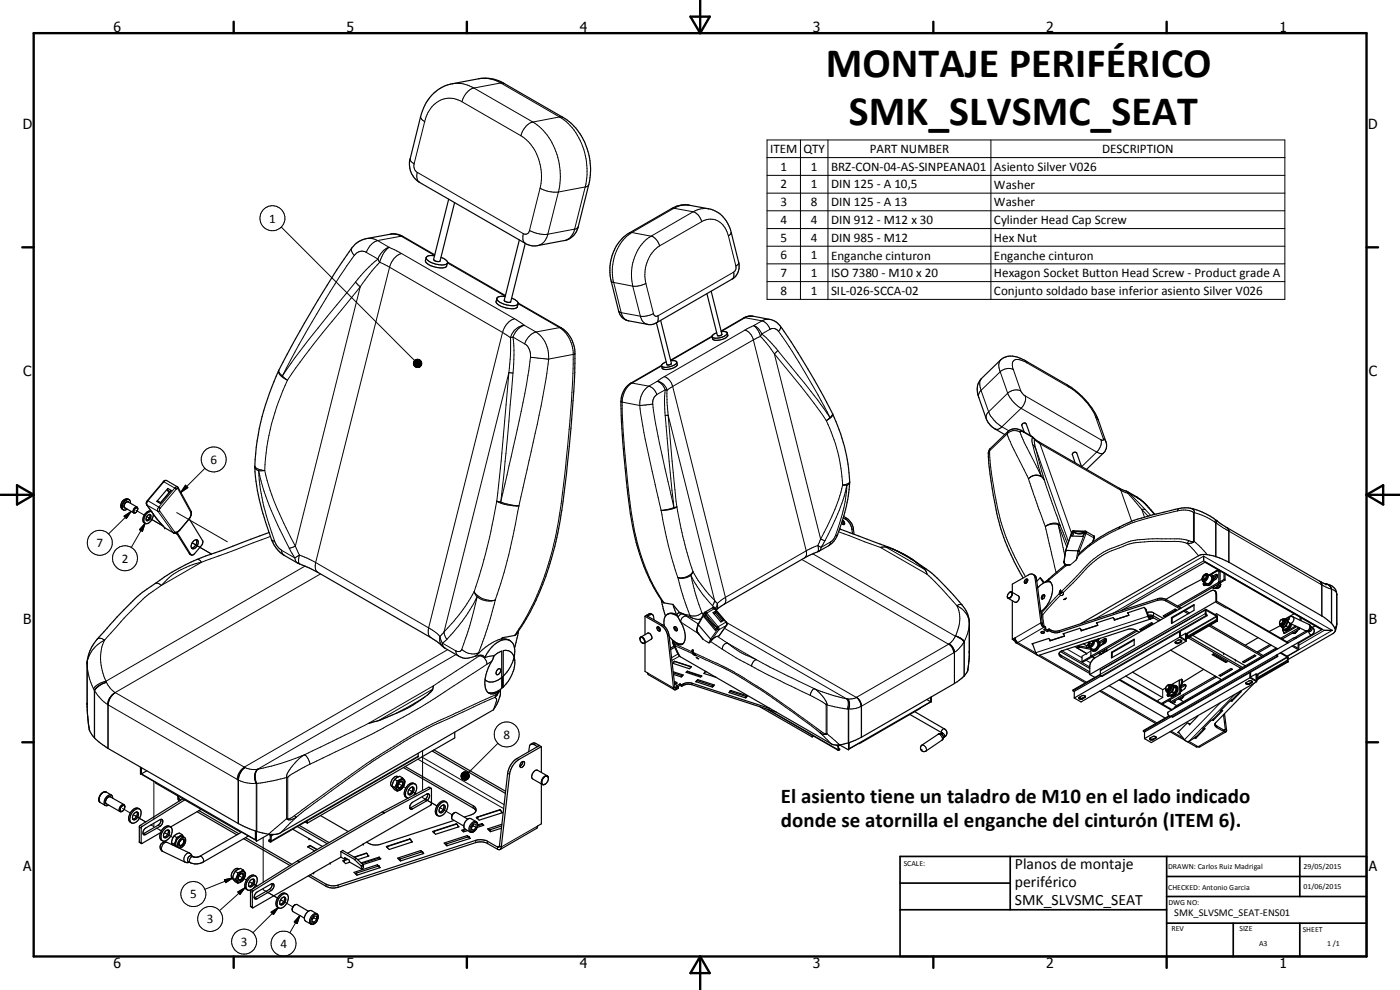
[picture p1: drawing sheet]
<svg xmlns="http://www.w3.org/2000/svg" width="420mm" height="297mm" viewBox="0 0 420 297" stroke-linecap="round" stroke-linejoin="round" font-family="sans-serif">
<defs><g id="words">
<g font-size="12.6">
<text x="247.8" y="23.2">MONTAJE PERIFÉRICO</text>
<text x="254.7" y="37.5">SMK_SLVSMC_SEAT</text>
</g>
<g font-size="6.3">
<text x="234.4" y="241">El asiento tiene un taladro de M10 en el lado indicado</text>
<text x="234.4" y="248.2">donde se atornilla el enganche del cinturón (ITEM 6).</text>
</g>
<g font-size="4.7">
<text x="304.6" y="260.8">Planos de montaje</text>
<text x="304.6" y="266.2">periférico</text>
<text x="304.6" y="271.6">SMK_SLVSMC_SEAT</text>
</g>
<g font-size="4.2">
<text x="34" y="9.6">6</text>
<text x="104" y="9.6">5</text>
<text x="174" y="9.6">4</text>
<text x="244" y="9.6">3</text>
<text x="314" y="9.6">2</text>
<text x="384" y="9.6">1</text>
<text x="6.8" y="38.7">D</text>
<text x="410.6" y="38.7">D</text>
<text x="7" y="112.9">C</text>
<text x="410.8" y="112.9">C</text>
<text x="7" y="187.1">B</text>
<text x="410.8" y="187.1">B</text>
<text x="7" y="261.4">A</text>
<text x="410.8" y="261.4">A</text>
<text x="34" y="290.4">6</text>
<text x="104" y="290.4">5</text>
<text x="174" y="290.4">4</text>
<text x="244" y="290.4">3</text>
<text x="314" y="290.4">2</text>
<text x="384" y="290.4">1</text>
</g>
<g font-size="3.9">
<text x="231.1" y="45.9">ITEM</text>
<text x="241.1" y="45.9">QTY</text>
<text x="261" y="45.9">PART NUMBER</text>
<text x="330.8" y="45.9">DESCRIPTION</text>
<text x="234.2" y="51.3">1</text>
<text x="243.4" y="51.3">1</text>
<text x="249.4" y="51.3">BRZ-CON-04-AS-SINPEANA01</text>
<text x="298.3" y="51.4">Asiento Silver V026</text>
<text x="234.2" y="56.6">2</text>
<text x="243.4" y="56.6">1</text>
<text x="249.4" y="56.6">DIN 125 - A 10,5</text>
<text x="298.3" y="56.6">Washer</text>
<text x="234.2" y="61.9">3</text>
<text x="243.4" y="61.9">8</text>
<text x="249.4" y="61.9">DIN 125 - A 13</text>
<text x="298.3" y="61.9">Washer</text>
<text x="80.8" y="66.8">1</text>
<text x="234.2" y="67.2">4</text>
<text x="243.4" y="67.2">4</text>
<text x="249.4" y="67.2">DIN 912 - M12 x 30</text>
<text x="298.3" y="67.3">Cylinder Head Cap Screw</text>
<text x="234.2" y="72.5">5</text>
<text x="234.2" y="77.8">6</text>
<text x="243.4" y="72.5">4</text>
<text x="243.4" y="77.8">1</text>
<text x="249.4" y="72.5">DIN 985 - M12</text>
<text x="249.4" y="77.9">Enganche cinturon</text>
<text x="298.3" y="72.5">Hex Nut</text>
<text x="298.3" y="77.9">Enganche cinturon</text>
<text x="234.2" y="83.1">7</text>
<text x="243.4" y="83.1">1</text>
<text x="249.4" y="83.1">ISO 7380 - M10 x 20</text>
<text x="298.3" y="83.2">Hexagon Socket Button Head Screw - Product grade A</text>
<text x="234.2" y="88.4">8</text>
<text x="243.4" y="88.4">1</text>
<text x="249.4" y="88.4">SIL-026-SCCA-02</text>
<text x="298.3" y="88.6">Conjunto soldado base inferior asiento Silver V026</text>
<text x="63.2" y="139.1">6</text>
<text x="29" y="164.1">7</text>
<text x="36.6" y="168.8">2</text>
<text x="151.1" y="221.6">8</text>
<text x="57.1" y="269.5">5</text>
<text x="62.1" y="277">3</text>
<text x="72.3" y="283.8">3</text>
<text x="84.1" y="284.4">4</text>
</g>
<text font-size="3.1" x="352.4" y="275">SMK_SLVSMC_SEAT-ENS01</text>
<g font-size="2.4">
<text x="271.2" y="259.7">SCALE:</text>
<text x="350.6" y="260.8">DRAWN: Carlos Ruiz Madrigal</text>
<text x="391.2" y="260.6">29/05/2015</text>
<text x="350.6" y="267">CHECKED: Antonio Garcia</text>
<text x="391.2" y="266.7">01/06/2015</text>
<text x="350.6" y="271.4">DWG NO:</text>
<text x="351.6" y="279.3">REV</text>
<text x="372" y="279.4">SIZE</text>
<text x="391" y="279.6">SHEET</text>
<text x="377.9" y="283.8">A3</text>
<text x="398.3" y="283.8">1 /1</text>
</g>
</g></defs>
<g fill="none" stroke="#000" stroke-width=".3">
<path d="M126.2 35a1.93 1.93 0 0 0 1.3 1.5M127.5 36.5l-3.2 12.6M135.7 25.1a9.2 9.2 0 0 1 6.5 1.3M138.6 30.5l17.7 10.2M138.6 30.5a7.1 7.1 0 0 0-10.1 3.2l-1 2.8M142.2 26.4l17.7 10.2M142.2 26.4a5.5 5.5 0 0 0-3.6 4.1M143.7 23.6a9.8 9.8 0 0 1 6.6 1.3M150.3 24.9l1 .2M150.3 24.9l17.6 10.2M150.3 24.9l-8.1 1.5M159.9 36.6a19.4 19.4 0 0 1 8.2 18.3l-.5 2.7"/>
<path d="M159.9 36.6a5.4 5.4 0 0 0-3.6 4.1M167.9 35.1l1.1 .2M167.9 35.1a19.3 19.3 0 0 1 8.2 18.3l-.5 2.7M167.9 35.1l-8 1.5M123.1 47.7a1.63 1.63 0 0 0 1.2 1.4M124.3 49.1a2.44 2.44 0 0 0 1 2.6M125.3 51.7a2.68 2.68 0 0 0 .6 3M125.3 51.7l31.7 18.4M156.3 40.7a14.8 14.8 0 0 1 5.8 15.8M162.1 56.5l.7 .4a9.2 9.2 0 0 0 4.8 .7M162.1 56.5l-3.2 12.6M167.6 57.6l-3.2 12.7"/>
<path d="M175.6 56.1l-3.3 13.2a3.9 3.9 0 0 1-3 2.9M175.6 56.1l-8 1.5M176.7 55.4l-.2 .4-.9 .3M230.2 42h155.4v47.8h-155.4zM230.2 47.3h155.4M230.2 52.6h155.4M230.2 58h155.4M240.2 42v47.8M248.5 42v47.8M297.4 42v47.8M84.4 68.1l40 40M105.6 74.4a1.93 1.93 0 0 0 .7 2.2"/>
<path d="M106.3 76.6l-1.5 2.1a297.2 297.2 0 0 0-15.1 24.7l-5 9.4a320 320 0 0 1 22-28.2M109.9 75.7a2.49 2.49 0 0 0-2.8 .2l-.8 .7M109.9 75.7l3.5 2M110 71.6h1.7l1.6 .6M113.3 72.2l3.5 2M113.3 72.2a5.3 5.3 0 0 0-3.4 3.5M113.4 77.7l.5 1M113.4 77.7a36.2 36.2 0 0 0-6.7 6.9M113.9 78.7l3 1.5M113.9 78.7l-2.2 2.5-3.6 4.9M116.8 74.2l3.7 1.9M116.8 74.2a7.7 7.7 0 0 0-2.9 4.5"/>
<path d="M116.8 74.2a5.5 5.5 0 0 0-3.4 3.5M117.1 70.3h1.7l1.6 .6M120.4 70.9l.5 .1M120.4 70.9l10 5.8M120.4 70.9l-7.1 1.3M120.5 76.1l33.9 19.5M120.5 76.1a5.5 5.5 0 0 0-3.6 4.1M134.3 78.9l17.4 10M157 70.1a2.42 2.42 0 0 0 .7 3M158.9 69.1l2.5 1 3 .2M158.9 69.1a1.23 1.23 0 0 1-1.9 1M164.4 70.3a4.2 4.2 0 0 1-3.1 3.4"/>
<path d="M173.5 68.1l-.7 .6-8.4 1.6M189.6 69.8l-.7 .1M189.6 69.8a14 14 0 0 0-5.4 15M189.6 69.8l5.8 1.1M195.4 70.9a14 14 0 0 0-5.5 15M195.4 70.9a3.9 3.9 0 0 1 2.5 2.9M197.9 73.8a10.7 10.7 0 0 0-4.1 11.2M202.3 62.5l-.8 .1M202.3 62.5l-12.7 7.3M202.3 62.5l5.7 1M207 61.6a6.8 6.8 0 0 0-4.7 .9M208 63.5a4 4 0 0 1 2.6 3"/>
<path d="M208 63.5l-12.6 7.4M210.6 66.5l-12.7 7.3M210.6 66.5a5.2 5.2 0 0 1 7.8 3.6l.2 .6M212.7 62.7a6.7 6.7 0 0 0-4.7 .8M218.6 70.7l2.2 9.1M219.4 69.7v.4l-.8 .6M220.8 79.8v1.1l-.6 .8M221.7 78.7l-.2 .6-.7 .5M230.2 63.2h155.4M230.2 68.6h155.4M230.2 73.9h155.4M230.2 79.2h155.4"/>
<path d="M106.7 84.6l1.4 1.5M108.1 86.1l-19.5 77.8M108.1 86.1l-5.6 6.9a222.1 222.1 0 0 0-16.2 21.1M116.9 80.2l33.9 19.5M116.9 80.2l-22.2 88.6M150.8 99.7l2.4 1.6M150.8 99.7l-22.2 88.7M154.4 95.6l3 2M154.4 95.6a5.7 5.7 0 0 0-3.6 4.1M155.5 91.1l12.4 7.2M157.4 97.6l3.5 2M157.4 97.6a5.3 5.3 0 0 0-3.4 3.5"/>
<path d="M157.4 97.6a4.9 4.9 0 0 0-4.2 3.7M160.9 99.6a8.8 8.8 0 0 1 3.8 8.1M160.9 99.6a5.3 5.3 0 0 0-3.5 3.6M167.9 98.3a9.5 9.5 0 0 1 4.1 7.4 390.7 390.7 0 0 1-5.2 54.9 83 83 0 0 1-12.3 30.1M167.9 98.3l.6 .1M167.9 98.3l-7 1.3M183.4 84.3l.8 .5M184.2 84.8l2.2 9M184.2 84.8l5.7 1.1M185.7 93.3l.7 .5M186.4 93.8l1 1.8 1.3 .7M186.4 93.8l5.8 1.1"/>
<path d="M189.9 85.9l2.3 9M192.2 94.9a2.9 2.9 0 0 0 2.2 2.4M193.8 85a7.4 7.4 0 0 1-3.9 .9M193.8 85l2.3 9.1M196.1 94.1l-.6 .3a6 6 0 0 1-3.3 .5M196.1 94.1a.87 .87 0 0 0 1.3 .7M197.4 94.8a1.69 1.69 0 0 1-.5 2.1M220.2 81.7v1.3l-.5 .8M220.2 81.7l-22.8 13.1M223.6 99.1l-24.3 13.9M223.6 99.1h.2a4.1 4.1 0 0 1 2.3 2.9M223.6 95.3l-.4 .1"/>
<path d="M223.6 95.3l-7.2 4.2M223.6 95.3l5.1 1M226 94.9h-1.2l-1.2 .4M226.2 97.7l-2.6 1.4M226.2 97.7a4 4 0 0 1 2.4 2.5M226.2 97.7a5.3 5.3 0 0 1 2 3.2M228.7 96.3l-2.5 1.4M228.7 96.3a3.8 3.8 0 0 1 2.4 2.5M230.2 84.5h155.4M231 95.8l-1.4 .1-.9 .4M231.1 98.8a1.94 1.94 0 0 1 2.6 .6M231.1 98.8l-2.5 1.4"/>
<path d="M233.7 99.4l.5 .8a217.1 217.1 0 0 1 14.9 25.1M234.2 97.9v.7l-.5 .8M83.6 111.3v.1a5.4 5.4 0 0 0 2.7 2.7M83.7 111.1a2.36 2.36 0 0 0 1.7 2.5l.9 .5M86.3 114.1a68.6 68.6 0 0 0-6.9 27.1M124.1 109l2.1 .9-2.1-.6zM124.1 109.3l2.1 .6-2-.4zM124.1 108.7l2.1 1.2-2.1-.9zM124.2 109.5l2 .4-1.9-.1zM124.2 108.5l2 1.4-2.1-1.2zM124.3 109.8l1.9 .1-1.7 .1zM124.3 108.2l.2-.1 1.7 1.8z"/>
<path d="M124.3 108.2l1.9 1.7-2-1.4zM124.5 110l1.7-.1zM124.5 108.1l.2-.2 1.5 2zM124.7 110.1l1.5-.2-1.3 .3zM124.7 107.9l.3-.1 1.2 2.1zM124.9 110.2l1.3-.3zM125 107.8h.3l.9 2.1zM125.2 110.3l1-.4zM125.3 107.8h.2l.7 2.1zM125.5 110.3l.7-.4zM125.5 107.8l.3 .1 .4 2zM125.8 110.2l.4-.3z"/>
<path d="M125.8 107.9l.2 .1 .2 1.9zM126 108l.2 .2v1.7zM126.2 109.9l-.2 .2zM126.2 108.2l.2 .2-.2 1.5zM126.4 108.4l.1 .3-.3 1.2zM126.5 109.5l-.3 .4zM126.5 108.7l-.3 1.2zM126.6 109.2l-.4 .7zM126.6 108.9l-.4 1zM152.7 111.8l1.3 .1M152.7 111.8l-2.3 26.5-1.3 12.1M152.7 111.8l-19.4 77.8"/>
<path d="M153.2 101.3v5.3l-.5 5.2M154 101.1l3.4 2.1M154 101.1l-.8 .2M154 101.1a46.1 46.1 0 0 1 0 10.8M154 111.9l-1.7 19.3-2 19.5M157.4 103.2a3.8 3.8 0 0 1 1.8 4M159.2 107.2a364.8 364.8 0 0 1-7 35.3l-1.9 8.2M159.2 107.2l5.5 .5M164.7 107.7a432.7 432.7 0 0 1-8.4 41.4l-.6 2.7M172.5 106.1v.1M172.5 106.2l-7.8 1.5M189.7 114.9a6.7 6.7 0 0 0-3 5.7"/>
<path d="M189.7 114.9l-.4 .1M189.7 114.9l5 1M194.7 115.9a3.8 3.8 0 0 1 2.4 2.5M194.7 115.9a6.3 6.3 0 0 0-2.7 5.8M197.1 118.4l-.8 .8-.3 .7-.1 1.4M197.2 114.4l-2.5 1.5M197.2 114.4l.4 .1M197.5 114.5a3.9 3.9 0 0 1 2.1 2.5M197.6 114.5a3.5 3.5 0 0 1 2.6 2.6M198.5 109.8l-8.8 5.1M199.3 113l-2.1 1.4M199.3 113a3.9 3.9 0 0 1 2.6 3"/>
<path d="M199.6 117l-2.5 1.4M199.6 117l.6 .1M199.6 117l-.2 2.8 .2 4.8M200.2 117.1v3.7l2.9 31.3M201.9 116l-1.7 1.1M201.9 116l15.8 63.2M213.7 101l-12.4 7.2M226.1 102l-24.2 14M226.1 102l15.9 63.3M228.2 100.9l-2.1 1.1M228.2 100.9l2.7 3.2 1.5 2.1M228.6 100.2l-.4 .7"/>
<path d="M228.6 100.2l1.3 1.1 3.5 3.9M232.4 106.2l10 12.3 5.6 7.7M232.4 106.2l13.9 55.6M233.4 105.2l-1 1M233.4 105.2l6 7.3a131.4 131.4 0 0 1 9.7 12.8M294.4 117.1l2.3 6.5M294.4 117.1l-.7 1.2v1M294.5 113.6a3.1 3.1 0 0 0-.1 3.5M300.2 111.5l2.2 6.5M300.2 111.5l-5.8 5.6M300.3 108a3.3 3.3 0 0 0-.1 3.5M302.4 118l1.6 2.4 2.4 2.1"/>
<path d="M302.4 118l-5.7 5.6M304.1 110.9a3.4 3.4 0 0 0-3.9 .6M304.1 110.9l2.3 6.4M306.4 117.3l1.3 1.5M306.4 117.3a3.8 3.8 0 0 0-4 .7M307.7 118.8a3.9 3.9 0 0 1-1.3 3.7M307.7 118.8l22.7 13.2M307.8 108.2l.4 .7M308.2 108.9l12.6 7.3M308.2 108.9a4.5 4.5 0 0 0-3.8-.8 2.16 2.16 0 0 0-.3 2.8M320.4 115.5l.4 .7M320.8 116.2a20.7 20.7 0 0 1 8 9"/>
<path d="M76.5 139.8a3.2 3.2 0 0 0 2.9 1.4M186.3 120.5l.4 .1M186.7 120.6v2.1a286.1 286.1 0 0 0 3.7 36.7 58.7 58.7 0 0 0 8.9 21.5M186.7 120.6l5.3 1.1M192 121.7l.1 1a251.5 251.5 0 0 0 5 24.6l1.3 5.8M195.9 121.3l.2 1.9a324 324 0 0 0 5.3 25.2l.9 3.9M195.9 121.3l-3.9 .4M199.6 124.6h.9l13.9 55.5M199.6 124.6l2.7 27.7M248 126.2a49.2 49.2 0 0 1 4.9 19.3M249.1 125.3l-1.1 .9M249.8 124.1l.1 .1"/>
<path d="M249.9 124.2l-.1 .5-.3 .4-1.5 1.1M249.9 124.2l-.8 1.1M296.7 123.6l-.6 .9-.1 1.1M296.7 123.6a10 10 0 0 0 4 4.5M297.3 134.5l-.2 .2a47.1 47.1 0 0 0 1.4 13.1 66.6 66.6 0 0 0 9.3 25.2M300.7 128.1a1.76 1.76 0 0 1-2.1 .6M300.7 128.1l2.1 1.1M302.3 130.2l-5.5 5.2-.2 .7M302.3 130.2l1.2 3.1 5.1 10.3M302.4 129.5l-.1 .7M306.1 129.7l1.3 3 5.1 10.2M306.1 129.7a2.88 2.88 0 0 0-3.8 .5"/>
<path d="M306.1 129.7l.3-.3 1 .4M306.4 122.5l22.7 13.1M306.4 122.5l-5.7 5.6M307.1 129.5l.3 .3M307.4 129.8l2.5 1.4M309.5 130.9l.4 .3M309.9 131.2l.6 .6M309.9 133.4l.9 1.1M309.9 131.2l-.2 .7 .2 1.5M309.9 133.4l2.6 9.5M310.2 131.4l.3 .4M310.5 131.8l1.6 1.3"/>
<path d="M310.5 131.8l-.1 .9 .4 1.8M310.8 134.5l2.6 9.5M310.8 134.5l9.9 28.1M311.6 132.5l.5 .6M312.1 133.1l24.3 14M312.1 133.1l9.5 26.8M328.8 125.2l.8 .9M328.8 125.2l2.3 6.4M329.1 135.6l1.5 .5 .6-.2M329.1 135.6l-4.5 4.4M330.4 132a3.7 3.7 0 0 1-1.3 3.6M331.1 131.6l.8 .9"/>
<path d="M331.1 131.6l-.1 .5-.6-.1M37.2 154.9l2.2-1.4-1.5 2.1zM38.5 150.6a1.16 1.16 0 0 0-1 1.8M38.6 149.9a1.88 1.88 0 0 0-2.1 1.9v.6l.4 .5M38.6 150.7a1.11 1.11 0 0 0-1.2 .2 1.11 1.11 0 0 0-.2 1.2l.4 .3M39.4 153.5l-6.8 6.7M40.8 153.1l2.5 1.5M43.5 157l-.8 2.4-.8-.5zM43.5 157l-4.1 7.3M44 151.5l.1 .1M44.1 155l4.8 2.8-4.5-2.6M44.1 151.6l2.9 4 2.4 2.8"/>
<path d="M44.1 151.6l3.3 1.8M44.2 150.2h.2M44.4 150.2l-.4 .8 .1 .6M44.4 150.2l3.3 1.9M47.4 153.4v.1M47.4 153.4l4.6 6.4M47.7 152.1l.4 .4M47.7 152.1l-.4 .8 .1 .5M47.9 153.3l4.5 6.3h.8l.7-.6M47.9 153.3l-.5 .2M48.1 152.5l-.2 .8M49.1 144.5h.1"/>
<path d="M49.1 144.5h-.1M49.1 144.5l.1 .1M49.2 144.6l-4.8 5.6M49.2 144.6l3.2 1.8M50 144.2h-.4l-.4 .4M52.4 146.4l.5 .4M52.4 146.4l-4.7 5.7M52.6 159.9l.6 .4M52.9 146.8l-4.8 5.7M53 153.8l15.2 8.8M53.3 146.1h-.4l-.5 .3M53.4 146.7l3.9 7.1-.2 1.1-.4 .8"/>
<path d="M53.4 146.7l-.2-.1-.3 .2M53.5 146.3l-.1 .4M53.9 159v.1M55.7 145.6l.7 .7-2.1 1.4zM56.7 155.7v.1M56.7 155.7l-2.8 3.3M61.5 140.5l-7.2 7.2M76.5 140.2l.4 .6 .7 .5M77.6 141.3a67.8 67.8 0 0 0 4.9 21.1M77.6 141.3a87.6 87.6 0 0 0 9.2 23.2M79.4 141.2l-1.8 .1M79.4 141.2a66.8 66.8 0 0 0 5.8 15.8l3.4 6.9"/>
<path d="M149.1 150.4l1.2 .3M149.1 150.4l1 .5 2.2 .6 3.4 .3M149.1 150.4a178.1 178.1 0 0 1-6.8 27.1M150.3 150.7l4.7 1.1M155.4 151.8h.3M155.7 151.8l-1 5.6a155.9 155.9 0 0 1-6.1 22.6M198.4 153.1a121.4 121.4 0 0 0 5 20.2M202.3 152.3l-3.9 .8M203 152.1l-.7 .2M203 152.2l-2.6 .8-2 .1M203.1 152.1h-.1M203.1 152.1l1.8 8.9 3.1 10.5"/>
<path d="M251.7 159.6l12.5 4.7 14 8 4.7 4.6 4.3 4.8M251.9 158.8h.3M252.5 158.9l-.6 .2M252.9 145.5l1.3 .1M252.9 145.5a60.1 60.1 0 0 1-6.6 16.3M254.1 155.5l-.4 .2M254.2 145.6a47.1 47.1 0 0 1-3.5 15.1M254.2 145.6a62.4 62.4 0 0 1-6.6 16.6M255 144.6l-.6 .6-1.5 .3M255 144.8l-.2 .4-.6 .4M256.1 158.7l-.4 .2M308.6 143.6l5.1 14.4"/>
<path d="M308.9 143.4l-.3 .2M309.6 142.9l-.7 .5M309.6 143l-.7 .4M310 142.8l1.5-.1a2.25 2.25 0 0 1 1.7 1M310 142.7l1.1-.2 1.4 .4M310 142.7l-.4 .3M312.5 142.9l.3 .3M313 143.4l.2 .3M313.2 143.7l.2 .3M313.4 144l4.4 12.7 2.6 6.6M313.7 158l3.2 13.8M317.6 157.4l2 9.3"/>
<path d="M317.6 157.4l.6 .3a2.94 2.94 0 0 0-3.9-.2l-.6 .5M317.6 157.4l2.6 6.7M317.6 157.4a4.3 4.3 0 0 0-3.9 .6M321.6 159.8h.1M321.6 159.8l-1.7 5.3-.5 3.4 .2 .6 .4 .3M322.1 159.4l3.4 .1M322.1 159.4l-.5 .4M322.3 159.3l-.2 .1M325.5 159.5l.1 .1M325.6 159.9l-2.1 5.4-.5 2.7M325.6 159.9l.3 .1M325.6 159.6l.1 .1"/>
<path d="M325.7 159.7l-.1 .2M325.7 159.4l-.2 .1M325.9 159.4l.1 .7M335.8 158.7a43.9 43.9 0 0 0-8.8 5.1M335.9 146.5l.5 .6M336.2 158l-.4 .7M336.4 147.1l2.1 .9M336.4 147.1l3.2 9.3M337.9 147.3l.6 .7M338.5 148l4.2 4.9M338.5 147.6l.4 .4M338.9 148l2.5 1.4"/>
<path d="M338.9 148h-.4M338.9 148l4.8 4.9M341 149l.4 .4M341.4 149.4l2.5 2.1M342.7 152.9h1M342.7 152.9l1.8 2M342.7 152.9l.8 2.3M343.7 152.9l1.6 1.7M343.9 151.5l2.5 2.8M343.9 151.5l.4 .3M353.4 153.3a6 6 0 0 1 4.8 .4v8.9l-1.4-.4M353.4 153.3l-9 2.2a34.7 34.7 0 0 0-8.6 3.2"/>
<path d="M353.9 152.6l-.5 .7M357.2 152.5a1.23 1.23 0 0 1 1.2 1.3M358.2 153.8h.2M358.4 153.8a19.9 19.9 0 0 1 6.1 2.8M358.4 153.8v8.6M364.5 156.6l.3 .2M364.8 156.8l.1 .1M364.8 156.8v10.2M364.9 156l-.4 .6M364.9 156.9v10.1M364.9 156.9l3.8 2.4M365.2 156.2v.1"/>
<path d="M365.2 156.3l-.4 .5M365.2 156.3l-.3 .6M368.2 158.3l.6 .8v9.6M368.7 158.7l-.3-.3 .3 .9M368.7 158.8l.1 .5M368.7 159.3h.1M368.8 159.3l27.6 16M368.8 159.3v9.4M46.6 175.1l.8-.1 1 .7M48.4 175.7l-3.1 2.1a81.2 81.2 0 0 0-12 12.1l-1.9 2.2M56.8 166.1l.5 .3M58.5 163.3l-.8-.4 5.8 3.3"/>
<path d="M59 167.9l.8 .1 .7 .7M60.5 168.7l-12.1 7M60.5 168.7a21.8 21.8 0 0 0-12.1 7M81.2 161l-20.7 7.7M81.5 161.9l1 .5M82.5 162.4l.8 1.6 1.2 1.1M84.5 165.1l4 2.3M84.5 165.1l.2 .9 .6 .6M86.8 164.5l1.7 2.9M88.5 167.4l.2 .9 .6 .7M88.6 163.9l-1.8 .6M88.6 163.9l1.3 2.6"/>
<path d="M89.9 166.5l4.8 2.3M89.9 166.5l-1.4 .9M89.9 166.5l-.3 2.2 .3 .5M91.6 169.8l-59.8 34.6M94.7 168.8a2.42 2.42 0 0 0 .7 2.9M94.7 168.8l33.9 19.6M96.2 172.2l-61.7 35.6M142.3 177.5l.1 .3M142.3 177.5a52.8 52.8 0 0 1-9 12.1M142.4 177.8l.8 1.3M142.4 177.8a6.5 6.5 0 0 0 5.9 2.3M143.2 179.1l-2.2 8.6-2.4 7.1"/>
<path d="M143.2 179.1a51.9 51.9 0 0 1-9.1 12.7M143.2 179.1a6.1 6.1 0 0 0 5.1 1.1M203.4 173.3l1.8 6.2 1.8 5.1M207.3 172.6l1.6 6.2 1.7 5.1M207.3 172.6l1.2 2.2 2.4 3.6 2.9 3.3M207.3 172.6a4.3 4.3 0 0 1-3.9 .7M207.8 171.7a4.5 4.5 0 0 1-4.4 1.6M207.8 171.7l-.5 .9M208 171.5l-.2 .2M208 171.5l2.7 4.3 3.7 4.3M217.7 179.2a1.93 1.93 0 0 1-.5 2.2M217.7 179.2l-2.4 1.9"/>
<path d="M240.6 167.9l44.1 25.4M242 165.3a1.84 1.84 0 0 1-.5 2.1M242 165.3l-24.3 13.9M243.9 166.2l43.4 24.9M245.4 163.7l-3.4 1.6M245.4 163.7l1 .6M245.4 163.7l.2 1.4-.2 .5M246.3 161.8l1.3 .4M246.3 161.8l-.9 1.9M246.4 164.3l-.1 .5-.5 .6M247.6 162.2l-1.2 2.1M249.2 162.6l-.5 1.1"/>
<path d="M249.2 162.6l-2.8 1.7M250.7 160.7l-.6 1.1-.9 .8M251.4 160.3l-.7 .4M265.8 164.1l11.7 6.8M268.6 165l4.7 2.7M273.3 167.7l1.6 1M273.5 167.6l-.2 .1M308.4 174v.1M310.6 173.4l.5 .2M313.5 178.6l-.6 .5-.1 .6M313.8 174.6h.1M317.9 178.1l-5.3 5.8"/>
<path d="M318.3 177.8v.1M318.3 178.6l-5.3 5.8M318.3 177l-.4 1.1M318.3 177v.1M318.3 177.1h.1M318.3 177.1l-.3 .7 .2 .3 .6-.4M318.3 177.1v.7M318.8 177.7a.55 .55 0 0 1 .3 .7 .55 .55 0 0 1-.8 .2l-.4-.5M318.8 177.7l-.2 .1M319.2 179.9l.8-.4-.4 .3zM319.9 169.6h.1M320 169.4l.1 .3"/>
<path d="M320 169.4h1.3M320 169.7l-5.5 4.6 .2-.6M321.3 169.4l-1.4 .2M323 168l-1.7 1.4M323.7 166.4l-.7 1.6M324.1 165.9l-.4 .5M325.9 160l.1 .1M326 160.1l-2.3 6.3M326 160.1l2.3 1.3M327 163.8l-3.5 3M327.2 163.2l-.2 .6M328.2 160.8l.1 .6"/>
<path d="M328.3 161.4l.1 .1M328.3 161.4l-.5 1.4M328.4 161.5h.1M347.4 179.7v.4M350 179.9v.4M356.4 163.1l3.3 3.7M356.4 163.1a12.5 12.5 0 0 0-6.5-.6 44.8 44.8 0 0 0-11.5 .9l-1.2 .5a25.4 25.4 0 0 0-13.2 8.9l-4.9 5M356.8 162.2l-.4 .9M356.8 162.2l-2.9-.5h-7.9a24.3 24.3 0 0 0-11.7 2.6 20.3 20.3 0 0 0-8.6 5.8l-7.4 7.7M358.2 162.5h.1M358.4 162.4l3.9 4M358.4 162.4l-.2 .1"/>
<path d="M358.4 162.4l-.8 .5-1.2 .2M361.2 172.7a.59 .59 0 0 1 .6-.5 .59 .59 0 0 1 .6 .5 1.31 1.31 0 0 1-1.4 1.5l-.2-.4zM362.4 172.3a1.46 1.46 0 0 1-1.3 2.2M364.2 173.9v.1M364.8 172.4l.4 .2M364.9 178.2l.2 .1M365.6 174.8l.4 .2M365.8 174.5l.4 .2M365.8 171.3l.4 .3M396 174.4l.3 .3 .1 .6M396.2 174.5h.1M396.3 174.5l.4 1"/>
<path d="M396.3 174.5l.4 .7v9.6M396.4 175.3l.3 .2M396.7 175.5v9.3M396.7 175.5l2.9 1.2M398.1 175.3l1.1 .6 .5 .9M398.3 175.3l-.3-.1 .9 .4M398.6 175.4l.3 .2M398.9 175.6l.4 .5M399.3 176.1l.3 .6M399.6 176.7h.1M399.6 176.7l.1 .1M399.6 176.7v10.3"/>
<path d="M399.7 176.8l.3 .1a1.55 1.55 0 0 1 1.2 1.4M399.7 176.8v10.3M401.2 178.3h.1M401.2 178.3v9l-.6 1.3M26.2 198.9h.1M26.2 199.4l.1 1.5a19.2 19.2 0 0 0 1.8 5.8M29.2 191.8l1.1-.3 1.1 .6M31.4 192.1a14 14 0 0 0 .4 12.3M31.4 192.1a9.2 9.2 0 0 0-5.2 6.6v13.4l.7 7.2M128.6 188.4a2.69 2.69 0 0 0 .7 2.9M128.6 188.4l2.2 1.4 1.2 1.1M132 190.9l.7 2.1"/>
<path d="M132 190.9a3.1 3.1 0 0 0 .7 2.9M132.7 193l4 2.2M132.7 193l.3 .9 .6 .6M133.3 189.6l.2 1.2 .6 1M133.3 189.6l-1.3 1.3M134.1 191.8l-1.4 1.2M134.3 194.9l-61 35.3M136.7 195.2l.3 1 .6 .6M136.9 196.4l-59.6 34.4M138.6 194.8a4.6 4.6 0 0 0 5 1.1M138.6 194.8l-.7 .7-1.2-.3M142.6 196.9l-2.2 .6h-1.2"/>
<path d="M143.4 196.3l-.8 .6M143.6 195.9l-.2 .4M143.8 196.8l-13.7 9-19.6 11.3-19.2 9.4M143.8 196.8a2.42 2.42 0 0 1 2.3 2.5M143.8 195.8l-.2 .1M143.8 195.8l-.4 .5M144 196.6l-.2 .2M144 196.6l-1.4 .3M144 196.6h.7l.8 .7 2.7-.5M144.3 196.6l-.5 .2M146.1 199.3l-5.6 3.7a260.1 260.1 0 0 1-18.5 11.6l-10.6 5.8-18.4 8.9M147.5 198.5l-1.4 .8"/>
<path d="M148.6 180l-2.4 8.7-2.6 7.2M148.6 180l-.3 .1M152.7 192a5.7 5.7 0 0 0-5.6 1.2l-3.3 2.6M194.7 184.2l.4 .2M198.8 187.5l-.4 .2M200.8 190.6l-.4 .2M201.8 192.2l.4 1.1 .5 .5M201.8 192.3l.3 .4M202.1 192.7l.2 .5M202.1 192.3v.4M202.3 193.2h.1M202.4 193.2l.1 .5"/>
<path d="M202.4 193.2l5.3 2.4M202.5 193.7l.2 .1M202.6 188v.6l.6 .5M202.7 193.8l1.4 3.2M202.7 193.8l5.2 2.4M203.5 196.2l-1.9 1.1M203.6 183.9l1.4 .3M203.6 183.9l-.6 .5a2.23 2.23 0 0 0-2.4-.2M203.6 183.9l.4-.1 .9 .3M203.9 196.9l-2.3 1.3M204.9 184.1l.1 .1M204.9 184.1l.3 .2"/>
<path d="M205 184.2l.9 .6M205 184.2l-.8 .1-.7 .9M205.2 184.3l1.8 .3M205.2 184.3l2.6 1.1M205.9 184.8l3.6 2.4M205.9 184.8a1.73 1.73 0 0 0-1.6 1.8l5.3 3.5M207 184.6l.8 .8M207.7 195.6l.1 .3M207.8 185.4l1.9 .4M207.9 195.5l.1 .2M208 195.7a115.8 115.8 0 0 1 15.4 7.8 257.4 257.4 0 0 1 22 15.2l1.1 .8M208 195.7l.4 .5"/>
<path d="M208.1 195.2a.67 .67 0 0 0-.2 .8 .67 .67 0 0 0 .7 .3M208.1 195.4v-.3l-.4-.1v.6M208.4 196.2l.2 .1M208.4 196.2h.1M208.6 196.3l.2 .3M208.8 196.6l7.8 3.6 4.9 2.6a230.9 230.9 0 0 1 23.6 16.3l1 .7M208.8 196.6v.1M208.9 197.2l.8 .5M209.6 190l.2 .2M209.8 190.2v.1M209.8 190.2l1.2 1.6M210.6 183.9a3.4 3.4 0 0 1-3.6 .7"/>
<path d="M210.6 183.9l.5 .4M210.8 191.5l.2 .3M211 191.8l1.7 1.1M211.4 183.9v.2M211.4 184.1l.4 .1M211.4 184.1l-1.8 3.4-.5 1.5 .5 1M211.5 183.7l.6 .2M211.8 184.2l3.4 4.1M212.1 183.9l3.4 4.1M212.1 183.9l-.3 .3M213.3 192.5l3.4 2.3M213.3 192.5l-.6 .4"/>
<path d="M213.4 192.3l-.1 .2M213.8 181.7l1 .8M213.8 182.4l.6 .2M214.4 182.6h.1M214.4 182.6l3.4 4.1M214.4 182.6l-2.3 1.3M214.4 180.1l-.6 1.6M214.4 180.1l.9 1M214.5 182.6h.1M214.5 182.6h-.1M214.8 182.5l-.2 .1M214.8 182.5l-.1 .3"/>
<path d="M215.2 188.3l.1 .5M215.3 190.9l3 2.1M215.3 190.9l-.9 .5-1 .9M215.3 181.1l-.5 1.4M215.3 181.1v1l-.4 .9M215.3 188.8l-2.6 4.1M215.3 188.8l.4 .2M215.5 188l.2 1M215.5 188l-.3 .3M215.7 189l-2.3 3.3M215.8 190.8h.1M215.8 190.8l-.5 .1"/>
<path d="M216.7 194.8l4.2 2.6 4.7 2.5M217.4 188.5l36.7 21.2M217.8 186.7l.2 .9M217.8 186.7l-2.3 1.3M218 186.6h.1M218 186.6l-.2 .1M218 186.8l39 22.5M218 187.6l-2.2 3.2M218 187.6l-2.3 1.4M218.1 187.6h-.1M218.3 193l8.7 5M218.3 193a1.71 1.71 0 0 0-1.6 1.8"/>
<path d="M218.3 193a27.7 27.7 0 0 0 8.7 5M225.6 199.9l5.2 2.7 12.4 6M227 198a2.08 2.08 0 0 0-1.4 1.9M227 198l4 2.2 13.4 6.4M284.7 193.3a3.2 3.2 0 0 1 1.5 2.6M284.7 193.3l-27.6 15.9M284.8 193.2l.3 .1M284.8 193.2l-.1 .1M285.1 193.3l.5 .4M285.1 193.3l.4 .5M285.5 193.8l.6 .8 .3 1.1M285.6 193.7l.9 1.8v9.6"/>
<path d="M286.2 195.9l-27.8 16M286.4 195.7v9.4M286.4 195.7l-.2 .2M286.8 190.8l-.9 1.4-1.1 1M286.8 190.8l.5 .2M286.8 190.8l1.4 .6 1.2 1.1M287.2 181.7a9.9 9.9 0 0 1-.4 9.1M287.2 181.7l1.4 .9a7.6 7.6 0 0 1 2.3 3.5v11.6l-.5 3.6M287.3 191l1.1 .7 .9 .9M287.6 191.2l.8 .4 .9 1M288.7 181.5l-.6-.1-.9 .3M289.3 192.6l-1.7 2.2-1.2 .9"/>
<path d="M289.3 192.6h.1M289.3 192.6v10.3M289.4 192.5v10.3M289.4 192.5l-.1 .1M290.9 195.5h.1M290.9 186.6h.1M290.9 187.4l-.6 2.9-.9 2.2M305.1 192.5l-.4 .2M312 196.6l14.1 8.1M312.4 183.4v.2M312.4 186.9l-7.8 4.5M312.6 183.9l.4 .5"/>
<path d="M312.6 183.9l-.2 .1M313 184.4l.4 3.5M313 184.4l-.5 .2M313.2 187.8v.5l-7.7 4.5 5.4 3.1M313.4 188.9v.1M313.8 188.1v.5M314.3 189v.5M314.4 189v.5M314.8 188.8v.4M314.9 188.8v.4M315.3 189v.5M317.9 189.2v.5"/>
<path d="M318.5 196.6v.5M318.7 195.2l8.4 4.9M320.2 194.7l4.5 2.7M323.7 193.8v.4M324 193.8v.4M326 198.1l1.3 .8M326.1 196.1h.1M326.1 196.1l-1.4 .8M327.4 195.3l-1.3 .8M327.6 196.8l.4 .2M328.1 192.2a1.29 1.29 0 0 1-1.3 1.7l-.2-.4 .3-.9M328.3 192.1a1.57 1.57 0 0 1-1.4 2.1"/>
<path d="M328.5 185.8l32.7-18.9 38.6 22.2-13.4 7.8M330 193.7v.1M331.1 192.9l.2 .1M331.4 191.7l.4 .2M334 184l27.2-15.7 36.2 20.8-7.6 4.5M344.5 183.7v.6M344.7 184.8l-33.9 11M344.8 185h.1M345 185.2l.3 .5M346.2 183.9v.9l-.5 .3M353.8 192.8v.2M354.5 192.4v.2"/>
<path d="M361.7 184.1l-31.5 18.2M361.7 183l-31.5 18.3M362 183.1l-.1 .1M362 184.6l-31.5 18.2M365.1 186.4l-9.1 5.2M365.1 184.9l-9.1 5.2M365.2 186.1h-.1M365.2 185l-9 5.2M383.2 196.9l-31.5 18.2M385.4 186.1a.92 .92 0 0 1 0 .9 .92 .92 0 0 1-.9 .5M386.3 198.6l-9.2 5.3M386.3 197.1l-9.1 5.3"/>
<path d="M386.4 198.3l-.1 .1M386.4 197.3l-9 5.2M386.8 185.8h.1M386.9 185.7l-.1 .1M386.9 185.7h.1M386.9 185.7v.1M388 185.1a1.19 1.19 0 0 1 .1 1.2 1.19 1.19 0 0 1-1 .7M389.4 188.6l.4 .2M389.4 189.1l-.7 .8-.7 .1M389.6 188.3l.4 .2M392.8 187.4a1.18 1.18 0 0 1 .2 1.2 1.18 1.18 0 0 1-1.1 .7M392.8 189.4a.85 .85 0 0 0 .8 1.1"/>
<path d="M393.6 188.1a.78 .78 0 0 1 .1 .9 .78 .78 0 0 1-.7 .4M396.8 188.8l-.2 .1M401.2 187.2h.1M26.2 211.1h.1M28.1 206.7l.2 .4M28.3 207.1l2.4 3 1.6 1.3M28.3 207.1v14.3M31.8 204.4l.2 .3M31.8 204.4l-.7 .2a5.1 5.1 0 0 0-3 2.1M32 204.7a5.9 5.9 0 0 0-3.6 2.6v14.1M32 204.7a5.4 5.4 0 0 0-3.7 2.4M32 204.7a7.8 7.8 0 0 0 2.5 3.1"/>
<path d="M32.3 211.4l.2 .1M32.5 211.5v13.1M32.5 211.5l38.7 22.3M34 208.2a4.5 4.5 0 0 0-1.7 3.2M34 208.2l-1 1.2-.6 1.7v13.4M34.3 208l-.3 .2M34.3 208a4.8 4.8 0 0 0-1.8 3.5M34.5 207.8l-.5 .4M34.5 207.8h.1M34.6 207.8l-.3 .2M34.6 207.8l38.7 22.4M121.2 212.8l.2 .1"/>
<path d="M121.2 212.8l-2.4 1.3M127.7 209l-6.5 3.8M129.9 206.8l-16.4 9.4M148.5 209.3a288.8 288.8 0 0 0-25.4 12.1l-11.5 7.2-20.1 14.5-2.6 2.1M148.5 209.3a.91 .91 0 0 1 .4 1.4l-.8 2.3M148.9 208.4l-.4 .9M148.9 208.4l-9.6 4.4a174.7 174.7 0 0 0-33.6 19.4l-17.4 12.5M149.3 207.6l-.1 .6-.3 .2M149.6 207.4l-.3 .4M149.6 207.4l-.3 1.1-.8 .8M149.6 207.3v.1M149.6 207.4l.6 .3"/>
<path d="M150.2 207.7h.1M194.4 201.9l7.7 4.5M202.6 206.2l.4 .2v.5M203.1 205.7v.1M203.5 206.1v.4M204 205.2v.5M204.1 205.2v.5M204.5 205.4v.5M204.5 202.7l-.1 .4M204.6 205.4v.5M204.7 202.7l-.1 .3M205.1 205.2v.5"/>
<path d="M207.3 200.2h.1M207.4 200.2h.1M207.6 205v.4M209.2 204.2l-.2 .4M213.9 205.7l-.2 .4M214.1 205.8l-.1 .2M219.1 207.4l-.1 .4M223.8 209l-.1 .3M224 209l-.1 .2M230.7 212.9l20.8 12M243.2 208.6l4.7 2.9M244.4 206.6l5.6 2.1 4.1 1"/>
<path d="M244.4 206.6l2.3 2.1 1.5 2.5v8.9M244.4 206.6a2.65 2.65 0 0 0-1.2 2M246.1 219.8l1.2 .6 .9-.3M246.1 219.8l3.3 3.3M246.5 219.5l-.4 .3M247.9 211.5l6.3 1.2M247.9 211.5v8.7l-.5-.1-.9-.6M254.1 209.7a2.73 2.73 0 0 1 .1 3M254.1 209.7h.2M254.2 212.7l.4 .1M254.3 209.7a2.51 2.51 0 0 1 .4 3M254.3 209.7a2.83 2.83 0 0 1 .3 3.1"/>
<path d="M254.6 212.8v10.1M254.7 212.7v10.2M254.7 212.7l-.1 .1M257 209.3l.2 .1M257 209.3l-1 .3-1.7 .1M257.1 209.2l.4 .4M257.1 209.2l.2 .2M257.1 209.2l-.1 .1M257.3 209.4l.2 .2M257.5 209.6l.3 .5M257.5 209.6l.6 .8 .5 1.2v9.6M257.5 209.6l.9 1.4"/>
<path d="M258 210.4l.4 1.5M258.3 211l.2 10.2M258.4 211.9l-1.8 .7-1.9 .1M282.7 219.9l-.1 .1M282.7 219.9a.93 .93 0 0 1 .8 1.2M283.4 218.7a.8 .8 0 0 0-.7 1.2M324.9 209.5v.2M325.6 209v.3M330.4 207.2l16.8 9.7M348.9 206.9v2.4l-1.4 .8M350.6 208l-.2 .5 .2 .2M351.2 205.8a1 1 0 0 1-.8 1.5"/>
<path d="M351.4 210.5l.5 .2M351.5 219.4l3.5 2M352.5 210.4v.3M354 204.1v2.1l.2 .1M355.2 208.8a1.18 1.18 0 0 1-1.3 .9M355.3 205.4l.4 .3M365.2 217.8v.5M366.3 210.8l-10.8 11.2M370.6 208.3l-13.8 14.1 2.8 1.6 7.7-4.5v-.4l.4-.3M375 205v.3M375.7 204.6v.3M31.9 237.7a2.09 2.09 0 0 0-1.8 3.1"/>
<path d="M32.2 239.4l-.3 .4M32.8 239.1l-.6 .3-.4 .6M33 239l.2 .1M33 239l-.6 .2M33 239.1h.1M46.2 234.7v11.1M71.2 233.8l.2 .2M71.4 234l2.8 .9 2.6 .1M71.4 234v13.1M73.3 230.2l.2 .1M73.3 230.2a4.9 4.9 0 0 0-2.1 3.6M73.5 230.3a5 5 0 0 0-1.9 3.4v13.4"/>
<path d="M73.5 230.3a4.7 4.7 0 0 0-2.1 3.7M73.5 230.3l1.9 .5h1.9M76.4 232.6l.2 1.6M76.5 232.6v1.2M76.6 234.2l.2 .8M76.6 234.2l.3 .8M76.8 235h.1M76.9 235l.2 .1M76.9 235v14.4M77 231.2a4.5 4.5 0 0 0 .1 3.9M77.1 235.1v14.4M77.1 231l-.7 1.6"/>
<path d="M77.3 230.8l-.2 .2M77.3 230.8h.1M77.4 230.8l-.7 1-.2 .8M77.4 230.8l-.2 .2M86.3 233.3l-9.2 1.8M86.3 233.3l.1 12.4 1-.3 .9-.7M91.3 226.5l-7.2 2.6-6.7 1.7M91.3 226.5a12.1 12.1 0 0 0-3.6 3.4l-1.2 1.7-.5 1.2v12.8M91.3 226.5a4 4 0 0 1 1.7 2.8M93 229.3l-5.6 3-1.1 1M119.6 235.1l2.2 1.3M122.7 236.9l2.2 1.3-1.7-1"/>
<path d="M125.4 227.8l25.8 14.8M125.5 226.9l-44.1 25.4M126.6 227.1l24.7 14.3M126.8 239v.3l4.3 2.5-3.5-2M126.8 225.3v11.9M127.5 239.9l.5 .4M128.6 236.2l.6 .4M138.4 232.7l.3 1zM138.4 233l.3 .7zM138.4 232.5l.3 1.2zM138.5 233.3l.2 .4zM138.5 232.2l.2 1.5z"/>
<path d="M138.5 233.5l.2 .2zM138.7 232l.2-.2-.2 1.9zM138.7 232v1.7l-.2-1.5zM138.7 233.7l.5 .3zM138.7 233.7l.7 .4zM138.7 233.7l1 .4zM138.7 233.7l1.3 .3zM138.7 233.7l1.5 .2-.2 .1zM138.7 233.7h1.8l-.3 .2zM138.7 233.7l1.9-.1-.1 .1zM138.7 233.7l2-.4-.1 .3zM138.7 233.7l2.1-.7-.1 .3z"/>
<path d="M138.7 233.7l2.2-.9-.1 .2zM138.7 233.7l2.1-1.2 .1 .3zM138.7 233.7l2-1.4 .1 .2zM138.7 233.7l1.9-1.7 .1 .3zM138.9 231.8l.2-.2-.4 2.1zM139.1 231.6h.3l-.7 2.1zM139.4 231.6h.2l-.9 2.1zM139.6 231.6h.3l-1.2 2.1zM139.9 231.6l.3 .1-1.5 2zM140.2 231.7l.2 .1-1.7 1.9zM140.4 231.8l.2 .2-1.9 1.7zM149.4 223l-8.9 8.9"/>
<path d="M152.3 232l.6 .3M155.1 227.6l.6 .3M160.9 223.1l-.6 .3M247.9 220.1h.3M248.2 220.1l3.8 3.4M250.9 223.6l.6 .3M251.7 224.8l.1 .1M276.6 224.9v.1zM276.7 223.6a1.31 1.31 0 0 1 1.2 1.7M281.5 220.3a1.26 1.26 0 0 1 1.2 1.8M346.1 221.7v.3M346.8 221.3v.2"/>
<path d="M31.7 240.5v.2M31.7 240.7l.1 .3M31.7 240.7v.2M31.8 240l-.1 .5M31.8 241l.2 .2M36.8 242.6l2.3 1.3M40 244.4l3.8 2.2-3.3-1.9M41.8 252.6l.6 .3M41.8 248.2l.6 .3M42.1 247.6l.5 .4M43.2 250.1l.6 .3M46.2 247v1l-.8-.4"/>
<path d="M47 248.5l1.4 .8-.4-.3M47.4 247.6l.6 .3M49.8 250.1l-.5-.3 2.6 1.5M50.2 252.8a1.67 1.67 0 0 0-1.5 .9 1.67 1.67 0 0 0 .2 1.8M56.9 255.9a1.72 1.72 0 0 0-1.3 2.8M58 257a1.13 1.13 0 0 0-.9 1.9M59.9 257a1.12 1.12 0 0 1 1 .5 1.12 1.12 0 0 1 0 1.2M79 251.2v13.5M81.1 252.1l-.1 .1M82.2 250.4l-.8 .5M86 245.6h.3M86 245.6l-5.4 4.7"/>
<path d="M86.3 245.6l.1 .1M88.3 244.7l.6 .5M88.9 245.2a2.68 2.68 0 0 1-2.8 .5l-.1-.1M88.9 245.2l-4.6 4.6M103 258.4h.1M103.2 258.4l-.1 .1M106.4 257.9l.6-.3-.6 .3M109 259.5l-.6 .3M109.1 259.7l-.6 .4M113.6 259.8l.3 .6M116.1 254.1v.1M116.3 254.2l-.1 .1"/>
<path d="M119.8 257.8l.2 .3M120.1 257.7l.2 .6M123.3 242.4l.5 .3M126.7 255.6l.2 .6M130 249.6h.1M130.2 249.7h-.1M132.5 242.6l-.5-.3 3.7 2.2M133.8 253.3l.1 .3M134 253.2l.2 .5M140.7 251l.2 .6M141.9 247.1a.76 .76 0 0 1 1-.3 .76 .76 0 0 1 .3 1 1.58 1.58 0 0 1-1.9 1.6 1.94 1.94 0 0 1 .6-2.3zM142 241.8v.6"/>
<path d="M142.8 252.1v.7M142.9 246.5a2.08 2.08 0 0 0-2.2 1.9v.8l.4 .4M143.1 245.4h.1M143.3 245.4l-.1 .1M146.3 252.4v.7M146.8 249l.2 .3M147.1 249l.2 .5M149.9 253.8l-.6 .3v.7M161.3 247.9l-10.9 6.2M67.3 263.9l2.5-.5-2.1 1.4zM69.8 263.4l-8.3 3.4M71.4 267.6l2.2-1.3-1.6 2.1z"/>
<path d="M71.7 262.8l2.2 1.2M73.6 266.3l-7.7 7M74.9 264.6l2.2 1.3-1.8-1.1M75.2 271.9l.5 .3M75.2 267.4l.5 .4M75.4 267l.6 .3M76.6 269.3l.6 .4M79 266.6v.4l4.3 2.5M80.8 266.9l.6 .3M81.4 273.7l2.1-1.4-1.4 2.1zM83.5 272.3l-7.6 7.6M84.7 270.3l-.5-.3 3.7 2.1"/>
<path d="M90 274.7l-.8 2.4-.9-.5zM90 274.7l-3 5.2M93.9 274.9a.81 .81 0 0 1 1-.5 .81 .81 0 0 1 .5 1 1.62 1.62 0 0 1-2 1.7l-.1-1.2zM95.1 274.2a2.12 2.12 0 0 0-2 3h.1M97.9 265.3v.6M101.5 265.6v.6M106.8 262l.1 .4M107 262l.2 .6"/>
<circle cx="81.8" cy="65.5" r="3.8"/>
<circle cx="64.1" cy="137.8" r="3.7"/>
<circle cx="29.9" cy="162.9" r="3.8"/>
<circle cx="37.5" cy="167.5" r="3.8"/>
<circle cx="152" cy="220.4" r="3.8"/>
<circle cx="58" cy="268.3" r="3.7"/>
<circle cx="63.1" cy="275.7" r="3.7"/>
<circle cx="73.3" cy="282.5" r="3.8"/>
<circle cx="85.1" cy="283.1" r="3.7"/>
</g>
<g fill="none" stroke="#000" stroke-width=".35">
<path d="M129.5 28.6l1.7-1.5a10.4 10.4 0 0 1 4.5-2l8-1.5a11.2 11.2 0 0 1 7.6 1.5l17.7 10.2a17.6 17.6 0 0 1 8.1 13l.1 2.9-.3 3.5-3.4 13.4a5.4 5.4 0 0 1-4.2 4.1l-8.5 1.6-1.4-.1-1.3-.4-32.2-18.6a6.4 6.4 0 0 1-2.8-7l3.1-12.7a14.8 14.8 0 0 1 3.3-6.4zM134.7 59.8l-4.6 18.1M127.9 77.3l-.2 .8a2.2 2.2 0 0 0 2 1.8 4.8 4.8 0 0 0 4.3 0l.3-1M130.1 77.9h.1M130.4 76.7a2.37 2.37 0 0 0-2.5 .7 5.3 5.3 0 0 0 5.6 2l.5-.2 .3-.4M130.5 76.5l-9.6-5.5a5.7 5.7 0 0 0-3.8-.7l-7.1 1.3-1.7 .5a7.2 7.2 0 0 0-2.7 2.3 303.7 303.7 0 0 0-22.7 38.5 70.6 70.6 0 0 0-6.4 28.7 73.2 73.2 0 0 0 5.8 22 8.9 8.9 0 0 0 3 3l4 2.4 6.1 2.7 33.9 19.6 2 1.4 2 1.6 4.7 2.7 1.2 .5M132.4 77.2a3.1 3.1 0 0 1 1.9 1.5M134.3 78.7v.1M134.3 78.7l17.4 10M136.4 60.8l-4.3 17.5a1.69 1.69 0 0 1-2-.4M155.9 72l-4.6 18.1a1.56 1.56 0 0 0 2 .5l4.3-17.6M186.9 71.4l1.1-1 13.5-7.8a7.8 7.8 0 0 1 5.5-1l5.7 1.1a9 9 0 0 1 6.7 7l2.3 9a4.4 4.4 0 0 1-2 5.1l-23.6 13.5-1.3 .1-6.1-1.1a4 4 0 0 1-3-3l-2.3-9a14.1 14.1 0 0 1 2.2-11.4z"/>
<path d="M149.1 89.5l-.2 1.1a5.8 5.8 0 0 0 5.6 2l.7-.4 .3-1.1M151.6 89a2.27 2.27 0 0 0-2.5 .6 3.5 3.5 0 0 0 2.9 1.9 3.8 3.8 0 0 0 3.5-.3v-.1M153.6 89.5a2.35 2.35 0 0 1 1.9 1.6M155.5 90.9l13 7.5a8.9 8.9 0 0 1 4 7.2v6.2a495.6 495.6 0 0 1-3.2 35.9 96.1 96.1 0 0 1-12 39.1l-2.5 3.7-4 .8M198.3 96.1l3.2 13-.3 .3h-1.1l-3.1-12.5M213.4 87.4l3.3 12.9-.6 .4-.8-.1-3.1-12.5M215.1 99.9l-.9 .4-.5 .6M216.4 99.3l6.8-3.9 1.4-.5h1.4l5 .9a6 6 0 0 1 4.3 3.6 172.7 172.7 0 0 1 16.1 28.3 45.1 45.1 0 0 1 3.4 19.2 49.8 49.8 0 0 1-4.1 14.9l-2 1.9-3.1 1.8-3.7 1.6-24.7 14.3-2.3 1.6M216.4 99.5a1.88 1.88 0 0 1 1.9 .4M218.3 99.9v.1a4.1 4.1 0 0 1-4.4 1.3l-.2-.4M218.3 99.9a1.54 1.54 0 0 1-1.6 2 2.48 2.48 0 0 1-2.8-.2l-.2-.7M198.5 109.6v.2"/>
<path d="M198.5 109.6l-9.2 5.4a7.3 7.3 0 0 0-2.9 7.6 271.5 271.5 0 0 0 3.7 36.4 58.3 58.3 0 0 0 8.8 21.5l.4 .4 2.7 .5M199.9 108.6l-1.1 .6-.3 .4M201.3 108.2h1.2l.6 .4M203.1 108.6a1.2 1.2 0 0 1-.9 1.8 3.8 3.8 0 0 1-3.5 .1l-.2-.7M203.1 108.6v.2a4.1 4.1 0 0 1-4.5 1.1l-.1-.1M213.7 100.9l-12.5 7.2M301.5 130.4l-2.9-1.7a6.4 6.4 0 0 1-2.6-3.1l-2.3-6.3a5.4 5.4 0 0 1 .8-5.7l5.8-5.6a4.9 4.9 0 0 1 4.9-.9l2.1 .9 13.1 7.5a23.2 23.2 0 0 1 9.2 10.6l2.3 6.4a3.2 3.2 0 0 1-.7 3.4l-5.1 4.9M307.4 129.6l-.7-1.9a.74 .74 0 0 1 .5-.7 .74 .74 0 0 1 .8 .3l1.2 3.4M322.7 138.9l-.9-2.6a.77 .77 0 0 1 .6-.6 .77 .77 0 0 1 .8 .3l1.4 4M37.5 152.4l2.6 1.5M38.5 150.6l2.6 1.5M38.8 149.9a1.6 1.6 0 0 0-2.3 .8l-.2 1.3a1.12 1.12 0 0 0 1.8 .7"/>
<path d="M39.1 151v-.5a.82 .82 0 0 0-.6-.7 .82 .82 0 0 0-.9 .4 2.11 2.11 0 0 0-.7 2.7M41.3 152.6l-.1-.2a.84 .84 0 0 0-.9 .5 .84 .84 0 0 0 .2 .9l.4-.1 .4-1M41.3 152.7v-.4a1.04 1.04 0 0 0-1.2 .4 1.04 1.04 0 0 0 .1 1.2l.6-.1M41.3 152.6v.2M43.5 154.3l1.2-1 .8 .2a2.23 2.23 0 0 0-2 1.2 2.23 2.23 0 0 0 .1 2.3 1.67 1.67 0 0 1-.1-2.7zM44.3 154.7l.6-.4a1.1 1.1 0 0 1-.5 1.9l-.1 .1a.76 .76 0 0 1-.6-.7 .76 .76 0 0 1 .4-.7zM44.9 154.3a1.4 1.4 0 0 1-1 1.8M46 154.1a2.6 2.6 0 0 1-2.2 3l-.2-.1M46.9 155.6l2.5 2.8 2.6 1.4M47 155.6l-3-4.1v-.9l5.1-6.2 .9-.2 3.4 2 4 7.3v1l-.3 .8-3.2 3.8a1.75 1.75 0 0 1-1.9 .7M47.1 150.5l1 .5M47.1 150.5l.3-.1 .8 .4"/>
<path d="M48.2 150.8l-.1 .2M50.2 147.1l.5 .7M50.2 147.1l.8 .4M50.4 146.6l-3.3 3.9M50.4 146.6l1 .6M50.4 146.6l-.2 .5M51 147.5l-2.8 3.3M51.4 147.2l-3.3 3.8M51.4 147.2l-.4 .3M52.4 159.8h-.4M52.4 159.7v.1M52.4 159.6v.1"/>
<path d="M52.9 159.9l3.9 6.2 .6 .4M56.8 155.7l4.1 6.8-.3 1-2.4 2.8-.3 .2h-.5l-4.2-6.7M57.4 153.7l-.1 .1M80.8 159.8l-13.5 5.1a72.3 72.3 0 0 0-23.9 12.3l-.7 .5a58.7 58.7 0 0 0-8.6 8.6 47.9 47.9 0 0 0-6.7 8.1l-.7 1.8-.5 2v13.8l.3 4.9a7 7 0 0 0 3.2 5.8l2.7 1.8 41.1 23.6a26.5 26.5 0 0 0 7.1 2.2M252 158.5l.2 .3M252.1 158.8l14.7 5.4 3.8 1.8M252.5 156.9l.6 .5 .4-.3M252.8 156.1l.5 .3 .2 .7M252.9 156.1l.2 .7 .4 .3M253.1 155.4a4.8 4.8 0 0 1 2.8 4.7M253.2 154.9a5.4 5.4 0 0 1 3.1 5.4M322.3 159.6a2.9 2.9 0 0 0 3 .3"/>
<path d="M322.3 159.6l-.2-.2-.6 1.4 3.4 .2 .6-1.5-1.6 .5-1.3-.2M322.4 159.6l-.5 1.3M346.6 154.3l-2.8-3.1-2.6-2.1-3-1.7-2.3-.9-25.1-14.5a10.8 10.8 0 0 0-3.7-2.5 3.6 3.6 0 0 0-4.7 0l-5.3 5.2-.4 .6a40 40 0 0 0 1.1 11.2 66.7 66.7 0 0 0 9.2 26.9M368.2 158.3l.1 .1M59 161.9a1.94 1.94 0 0 1-1.5 2.5M59 161.9a1.99 1.99 0 0 0-1.5 2.5M59 161.9l.1 .1a1.73 1.73 0 0 1-1.4 2.6l-.2-.2M198.4 180l1.3 4.8M264.2 164.3l2.2-.1 4.1 1.7M270.5 165.9l3.7 2.2M270.6 166l1.3 .6M272.4 167l1.8 1.1"/>
<path d="M274.2 168.1l1.3 1.1a5 5 0 0 1 2.7 3.1M274.2 168.1l.6 .4a55.1 55.1 0 0 1 15.3 15.2l.8 2.7-.1 11.8a5.8 5.8 0 0 1-.8 3.9 11.4 11.4 0 0 1-3.6 3l-27.8 16.1-3.9 1.7-2.7 .6M303.4 177.6a1.25 1.25 0 0 0-.9 1.9M303.6 177.7a1.06 1.06 0 0 1-.1 1.2 1.06 1.06 0 0 1-1.1 .4l-.1-.2M303.6 177.6a1.15 1.15 0 0 1 0 1.3 1.15 1.15 0 0 1-1.1 .6M303.6 177.7h-.5M303.6 177.6l2.1 1.2a1.27 1.27 0 0 1-1.1 1.9l-2.1-1.2M303.8 177.8v-2.5l5.1-3a1.14 1.14 0 0 1 1.7 1.1l1.8 13.5M307.7 173.9l.3-.2a.66 .66 0 0 1 .4 .7 .66 .66 0 0 1-.5 .6 .54 .54 0 0 1-.6-.4 .54 .54 0 0 1 .4-.7zM307.8 174.8l.2 .1M308.4 174l-.4 .3-.2 .7M310.1 172.3l.6 .4 .4 .9 1.7 13.5"/>
<path d="M312.2 173.4l1.3 1.4M312.2 173.4l1 1.5M312.2 173.4l-1 1M312.7 178.7l.2-.1a.4 .4 0 0 1 .5-.1 .4 .4 0 0 1 .1 .6l-.6 .6a.56 .56 0 0 1-.4-.4 .56 .56 0 0 1 .2-.6zM313.6 174.7l-1.1 .7-1.1 1M313.7 174.6a1.16 1.16 0 0 1 2 .7 8.2 8.2 0 0 1-3.3 8.1M315.2 174.6l-1.6 .1M318.3 177.3v.6l.3-.1M319.3 168.5l.1 .7 .5 .4M319.3 168.5h.1M319.7 169.5l-6.1 5.2M319.8 165.1h.1"/>
<path d="M319.8 165.1l-.5 3.4M319.9 165.1l4 .3M320 179.5l-.8 .4M324.1 165.9a50.5 50.5 0 0 1 22.9-11.7l2.3-.5a21.2 21.2 0 0 1 7.4-1.3l.5 .1a20 20 0 0 1 7.7 3.5l3 2.2 28.9 16.6a6.7 6.7 0 0 1 4 2.2l.4 1.3v8.9M327.9 162.6l.6-1.3-.2-.5-2.5-1.4-3.7-.1-.5 .5-1.8 5.3M360.8 173.8l-10.9 6M361.1 173.3l.6 .4M361.2 166.9v1.4M361.3 172.6l.9-.4 1.2 .6a1.47 1.47 0 0 1-1.2 2.3l-1.1-.6a1.25 1.25 0 0 1 .2-1.9zM361.3 174.6l-.2 .4 .1 .6 .3 .1 .5-.2M361.6 172.6h.5v.7l-.5 .6h-.5v-.6M361.6 172.6l-.5 .7"/>
<path d="M361.6 172.6l.5 .3M361.6 174.8v.2M361.6 168.7l35 20.2M361.6 175v.7M361.6 175l.4 .5M361.7 173.7v.1M362.1 173.1l-.4 .6M363.1 172.5l-.2 .1M363.3 172.4l-.2 .1M363.3 172.4l.9 .5v1M363.7 172.5a2.09 2.09 0 0 1-1.2 3h-.5M364.1 174.2a1.61 1.61 0 0 1-2.2 1.3"/>
<path d="M364.2 173.9v.1M364.2 173.9l-.1 .3M364.2 174v.2M364.5 177.2l.3 .3M364.5 177.2l.3 .2M364.5 177.2l-.4-.1-.7 .2-35.1 20.3a3.2 3.2 0 0 0-1.2 2.2v2.6M364.5 175.9l-.7 .4 .5 .3 .3-.2M364.8 177.5l.1 3-37.8 21.9M364.8 177.4l.3 .9v2.1l21.6 12.4M364.9 175.7l.5 .2M365 172.8l-.8 1.2M365.2 171.4l-.1-.2-1.1 .7 .1 .1"/>
<path d="M365.4 172.6l-1.1 .6M365.4 172.6l-.5-.3-.8 .5M365.4 172.6l-.1 .6-.4 .5-.8 .5M365.4 175.9l-.8 .5M365.6 171l-2.7 1.5h.2M365.7 176.4h-.2M365.8 171.2v3.4l-.2 .2-12.2 7.1M365.8 175.2l-.4 .7M365.9 176.3l-.2 .1M366.1 176.1l-.4 .3M366.1 174.9l-12.3 7.2M366.1 171.4h.1"/>
<path d="M366.1 171.4l-.5-.2-2.3 1.2M366.2 171.4l-.1 3.5M366.2 175.9l-.2 .2M366.3 174.8v.2M366.3 175a1.34 1.34 0 0 1-1.7 1.4M366.3 175v.3M366.3 175.3l-.2 .8M366.3 175.3v.5M367.4 172v1.9M367.4 173.9l.3 .1M367.4 173.9l-1.2 .6M367.7 172.2v1.8"/>
<path d="M367.7 174l-1.6 .9M26.2 198.5h.1M145.5 197.3a8.1 8.1 0 0 1 6.5-5.4 3.1 3.1 0 0 1 2.5 4 10.2 10.2 0 0 1-6.3 8.7 2.56 2.56 0 0 1-2.6-.6M150.8 191.3l-.2 .5M150.8 191.3l-.4 .4M151 195.2a2.77 2.77 0 0 1 3.5 3 11.3 11.3 0 0 1-3.5 8zM152.7 192l.4 .2M155.6 189.4l-1.2 5M192.1 191.7v-.2a.67 .67 0 0 1 .7-.4 .67 .67 0 0 1 .6 .7l.2 .9-.3 .3M192.1 191.7l.3 .9 .5 .4M192.1 191.4v.3M192.1 191.4a.72 .72 0 0 1 1.2 .5l.2 .8-.3 .3"/>
<path d="M192.3 191.2l2-1.2a1.18 1.18 0 0 1 1.1 1.8l-2 1.2M192.8 192.9v.1M192.8 193l.4 .1M193.3 193l-.1 .1M193.6 184.9l.4-.2 4.8 2.8a4.2 4.2 0 0 1 2 3.1l1.8 15.6M193.6 192.9v8.6l.8 .4 .2 .5 7.8 4.5M193.6 184.9v5.5M193.6 184.9l4.8 2.8a4.6 4.6 0 0 1 2 3.1l1.7 15.6M194 184.6v.1M194 184.6l.4 .2M194.4 184.8v.1M195.8 184.4l-.7-.3-1.1 .5"/>
<path d="M195.8 184.4h-.5l-.9 .4M195.8 184.4l.3 .4 .2 1.2M197.3 188.1a.79 .79 0 0 1 .7 .4 .79 .79 0 0 1 0 .9 .84 .84 0 0 1-.7-1.3zM197.6 188.1v.5l.6 .5M199.2 180.8h.1M200.6 184.2a2.83 2.83 0 0 0-1.2 3.7M200.6 184.2a3.2 3.2 0 0 1 2.8 .8M200.6 184.2l-.3 .1M200.8 190.9l1 1.2M201.8 192l.5 1.9M201.8 192.1a3.6 3.6 0 0 0 3.2 1M202 192.2l.1 .1"/>
<path d="M202 181.4l2 2.4M202 181.4l1 3M202.3 193.8l-1.1 .7M202.3 198.5l-.2 .6M202.3 193.9l1.1 2.2 .7 .9 45.6 26.3 1.3 .3 1-.1M202.3 198.5h.1M202.3 198.5l4.9 1.5M202.4 188a.82 .82 0 0 1 .7 1.3 .85 .85 0 0 1-.7-1.3zM202.5 198.5l5 1.5-.6 .7-5-1.7 .3-.3M202.5 194.2l-1.2 .7M203.1 184.4l.3 .6M203.4 185a10.8 10.8 0 0 1 2.1 7.2 1.54 1.54 0 0 1-1.1 1.2 1.54 1.54 0 0 1-1.6-.4l-1-.9"/>
<path d="M207.8 195.9l.4 .5 .6 .3M208.1 195.4l-.1 .5 .4 .3M208.4 196.2h.1M208.9 197.2l.8 .5M209.1 188.9v.1M209.1 189l.5 1.1 1.2 1.4M209.5 187.2l-.4 1.8M209.6 187.2v.3l3.7 4.3 .3 .1M209.6 187.2l1.9-3.5 2.3-1.3 .6 .1 3.8 4.7-2.4 3.6M210.3 185.7l-.6 .1M211.6 184.9l-.3 .2M211.6 184.9l3.3 3.9"/>
<path d="M211.8 184.2a9.9 9.9 0 0 0 3.4 4.1l-.5 .8-3.4-4zM211.9 184.4l-.3 .5M214.7 183.9l-.3 .4M214.7 183.9l1.9 2.3M214.7 183.9l-.5 .2M214.7 183.4l-.7 .4 2.4 2.8 .7-.4M214.7 183.4l2.4 2.8M214.7 183.4v.5M216.6 186.2l-.4 .3M217.1 186.2h-.5M303.8 191.8l.8-.4 .1 .4M303.8 180.3v11.5"/>
<path d="M303.8 191.8l.4 .3 .5-.3M304.3 192.1l.3 .2M304.3 192v.1M304.6 192.3l.2 .5M304.7 191.8l.8 1h-.7M304.7 191.8v.1M304.7 191.9h.1M304.7 191.9l-.4 .2M304.9 192.8l6.3 3.7M304.9 192.2l-.3 .1M309.9 193.2l.9 2.6 .8 .9M311.6 196.7l14.1 8.2"/>
<path d="M312.3 183.4h.1M312.4 186.9l.3 .9 1.1 .8M312.4 186.9l.4 .2M312.6 189.5h.1M312.7 189.5h-.1a.39 .39 0 0 0 .3 .5 .39 .39 0 0 0 .4-.4l-.1-.1M312.7 189.5h.5M312.7 189.5l.2 .1M312.8 187.1l.3 .6 .7 .5v.4M312.9 189.4l.1 .2M313.2 189.5l-.3 .1M313.8 188.6h.1M314.9 191.7l.2 .6"/>
<path d="M315.3 192.2h.1M315.3 192.2l-.6-.6-5 1.6 .3 .2M315.3 192.2l-.2 .1M317.9 196l.4 .5 8.8 5.1M317.9 196l-.1 .4 .4 .6 8.9 5.1M318.3 195.5l8.8 5.1M319.2 190.1l.3 .8-4.4 1.4M319.5 190.8l-4.2 1.4M322.5 194l3.6 2.1-2.8-1.7M323.3 194.4v-.3l.7-.3 3.4 .7v2.3M323.3 194.4l.7-.2 3.4 .6M324.3 187.2l35.6-20.6a9.2 9.2 0 0 1 6.6 1l2.3 1.1 27.9 16.1a7.4 7.4 0 0 1 4.1 4.3l-.1 .3"/>
<path d="M324.3 188.7l.2 .6M324.6 189.1l-.1 .2M324.6 189.1h.1M324.7 189.1l-.6-.6-5 1.7 .2 .2M324.7 196.9v1.6M325.1 193.2l1 .6M326.1 193.8v.4M326.6 193.5l-.5 .3M326.9 193l.6 .3M327.4 192.4l-.5 .6M327.4 196.8l.5 .2M327.4 194.7l.4 .5"/>
<path d="M327.5 192.4l.4 .2M327.5 193.3l.1 .2M327.6 196.8l-2.9 1.7M327.6 192.4h.3v.6l-.5 .7-.5-.1v-.6M327.8 197l.7 .4M327.9 197l-2.9 1.6-.3-.1M327.9 192.9l-.4 .4M328.4 192.1l.9 .5a1.47 1.47 0 0 1-1.3 2.2l-1.1-.6a1.14 1.14 0 0 1 0-1.6M329.1 186.9l.4 .7-5 1.7M329.1 192.2l.8 .3M329.4 187.6l-4.8 1.5M329.5 192.2a2.01 2.01 0 0 1-1.7 3"/>
<path d="M329.8 191.6l-1.1 .7 .4-.1M329.8 191.6l-.1 .2M329.9 192.5l.2 .6-.2 .8M329.9 192.5l1.9-.9a.87 .87 0 0 1-.2 1.4l-1.7 1M329.9 193.9a1.52 1.52 0 0 1-2.1 1.3M330 193.7v.2M330.2 191.5l-1 .7M330.4 195.6l-.8 .4 .5 .3 1.1-.6M330.6 196.3l-.2-.1 .1 .1M330.7 195.4l.5 .3M331.1 192.3v1M331.4 192.9v.2"/>
<path d="M331.5 192.1l-.4 .8-1.1 .9M331.6 194.9l-.4 .8M331.8 191.9l-1.7 1M331.9 191.9l-.6 1.1M332 191.8l-.2 .1M332.1 194.6l-.3 .9M332.1 194.7v.7M332.2 195.1l-.1 .3M332.2 195.2h-.1M333.6 195.7l6.8-3.9v1.7l-6.8 3.9zM333.6 195.7l.2 .1M333.8 195.8v1.5"/>
<path d="M334.2 185.5l.2 .6M334.6 185.9l-.6-.6-5 1.6 .3 .2M334.6 185.9l-.2 .2M336.5 183.2l25.3-14.6 35 20.2-7 4.1M338.5 183.8l.3 .8-4.4 1.5M338.6 184.1l-.2-.2 5-1.7 .6 .7 .8 2.2 .3 .1 .3-.2M338.8 184.6l-4.2 1.3M340.4 192l-6.6 3.8M340.9 189.1l-13.5 7.7M340.9 189.1l-.9-.3h-1.4l-20 6.5-.7 .7M340.9 189.1l1.1 .6M341.3 189.3l-13.4 7.7"/>
<path d="M342 188.9l3.6-2.1 .3 .2-3.4 2.1zM342.1 188.8l.4 .3M342.5 189.1h.1M343.6 182.4l1 2.8 .6 .6M344.3 183.8l1.5-.1 3.3 1.8M344.6 184.7h1.4l2.3 1.3M344.8 185h.1M345.2 185.8l-33.6 10.9M345.4 185h-.6M345.4 185l2.4 1.3M346 185.3l-.8 .5M346.2 185.4l-.8 .3"/>
<path d="M349.1 184.8l3.6-2 .4 .2-3.6 2zM349.2 184.8l.3 .2M349.5 185h.1M351.3 195.1l15.1 8.9M351.6 185.3l6.7-3.9v1.7l-6.7 4zM351.6 185.3l.2 .1M351.8 185.4v1.5M352.8 192.6l.8-.5a.64 .64 0 0 1 1 .3l-1.2 .7-.7-.2zM353 183l-3.5 2M354 189.5v1.7M354 191.2l-31.6 18.2M354 191.2l2 1.2"/>
<path d="M354.1 182.7l-4.7-2.6-1.7-.1-29.8 9.7a3.9 3.9 0 0 1-3.1-.5l-.5 .3-1-.6 .5-.3M354.2 189.4v1.7l1.6 .9v-2M354.5 182.5l-4.8-2.8-1.6-.2-30.2 9.7a3.5 3.5 0 0 1-3.1-.4l-.5 .2-.6-.3M354.6 192.2l-1.2 .7-.7-.2M355.3 183.4l1.3 .7M355.7 183.2l1.3 .7M355.8 190l.6 .3v.3M355.8 190l-1.6 1M356 192.4l-31.6 18.2-2-1.2M356.4 190.6l-.4-.2v2M356.4 190.6l-.4 .2M356.6 191.4l15.8 9.1"/>
<path d="M357.1 191.1l15.8 9.2M357.9 190.6l12.9 7.5M358.3 181.6l-6.5 3.8M361.8 182.9l3.4 1.9 .2 1.5h-.5M361.8 182.9v1.4l.4 .4M361.8 182.9l-31.5 18.1-.1 1.4 .3 .4M362.2 184.7l-31.5 18.2-.2-.1M362.2 184.7l-.3-.4 .1-1.2 3.1 1.8v1.3M362.9 187.8l15.8 9.1M363.3 187.6l15.8 9.1M363.8 196.4l.4-.2 4.1 2.3-.4 .3zM363.9 196.3l4 2.3"/>
<path d="M364.6 184.4l.5-.3 18.3 10.6M364.9 186.1h.2M364.9 186.1v.2M364.9 186.3l-8.9 5.1M364.9 186.1l-8.9 5M364.9 180.7l3.1 1.8M365.1 186.1v.1M365.3 186.4l-9.3 5.3M367.9 198.6v.2M368.2 182.4l18.3 10.6M368.2 198.5l-.3 .1M370.7 198l3 1.8"/>
<path d="M372.9 198.5l3.6-2 .4 .3-3.6 2zM373 198.5l.4 .3M373.3 198.8h.1M376.8 196.7l-3.4 2.1M377.6 191.3l-3.9 2.3M381.2 193.4l-3.9 2.2M381.5 193.6l-3.9 2.2M383 194.4l-29.8 17.3-.9 .8M383 196.6l.4 .4M383.1 196.5l.3 .5M383.3 194.6l-31.6 18.3M383.4 197l-31.5 18.2-.3-.3"/>
<path d="M384 186.8l.2 .5M384.1 187.2l.1 .5M384.2 195.9l2.1 1.2 .1 1.3-.3-.1M384.2 187.7l-3.3 1.8M384.2 187.7l.2 .2M384.4 187.9h.1M384.4 195.8l1.9 1.1M384.5 186l.3-.1a.73 .73 0 0 1 .1 .8 .73 .73 0 0 1-.8 .4l-.1-.5zM384.5 188l.5 .5M384.9 185.8h.2M384.9 185.8l-.3 .1M385 188.6l.2 .3"/>
<path d="M385.1 185.8a1 1 0 0 1-.9 1.5M385.1 188.6l-.1 .5 .2 .3M385.1 185.8a.85 .85 0 0 1 .3 1.2 .85 .85 0 0 1-1.2 .3M385.2 188.9v1M385.6 185.7a1.27 1.27 0 0 1 .6 1.2 1.27 1.27 0 0 1-.8 1.1l-.5 .1-.5-.2M385.6 185.7l-.7 .1M385.6 185.7a1.48 1.48 0 0 1-1.1 2.2M386.1 198.3v.2M386.1 198.5l-9 5.2M386.1 198.3l-9 5.2M386.1 187.9l-1.1 .6M386.1 185.7h.1"/>
<path d="M386.1 185.7l-.4 .1M386.1 187.9l.5 .3M386.1 185.7l.4 .2M386.1 185.7l.5 .8M386.3 196.9l.3 .4v1.2h-.5M386.5 198.6l-9.4 5.4M386.5 186.4l.1-.8a1 1 0 0 1 1.4-.5l4.8 2.3a1.05 1.05 0 0 1 .6 .9 1.05 1.05 0 0 1-.6 1M386.6 186.5l.4 .4 5 2.5 .8-.1M386.6 186.5l-.5 1.4M386.6 188.2l-1.1 .6-.5-.3M387.1 187l-.5 1.2M387.4 187.1a1.88 1.88 0 0 1-2 1.9"/>
<path d="M387.6 187.2a1.95 1.95 0 0 1-2 1.9l-.4-.2M387.8 193.8l1.6 1M388.4 184.1l-2.8 1.6M388.8 187.8l-3.6 2.1M389.1 191.4h-.8l-2.1 1.2M389.2 188l-3.7 2.1-.3-.2M389.5 189a1.38 1.38 0 0 1-1.3 1.1l-.3-.2M389.6 192.8v1.7l-1.5-.8M389.6 188.3l-.2 .3-5 2.9M389.6 188.2v.1M389.8 192.7v2.2l-3.5 2M390 188.4l-.2 .4-5 3"/>
<path d="M390.2 185.2v.9M390.5 185.4v.8M392 189.3l-3.6 2.1M392.8 189.3l.3 .2M393.3 188a1.29 1.29 0 0 1 1.1 1.1 1.29 1.29 0 0 1-.8 1.4l-42.3 24.4a.87 .87 0 0 1-.7-1.2l42.2-24.4M394.7 187.8l-.8 .5M397.4 189.1h2.4M400.7 189.4l-.6 .7-13.5 7.8M401.2 187.2l-.5 2.2M130.1 205.8l-.4 1.4-2 1.8a36 36 0 0 1-9.8 5.5l-4.1 1.7-3.3 .9M136.5 219.7v1.7l-44.3 25.6M149.4 200.8l.2-.1a.7 .7 0 0 1 .7 .5 .7 .7 0 0 1-.4 .9l-.2 .1a.5 .5 0 0 1-.7 .2 .5 .5 0 0 1-.1-.8z"/>
<path d="M149.7 207.2l-1.7 .7-1.5-.1M150.2 206.8v1.5l-.3 1-.7 1.9-1.1 1.8-64 36.9-1.5 .5-2-.1M150.6 206.5v-11.1a3.5 3.5 0 0 0-2.7 2.5l-.4 .6a10.4 10.4 0 0 0-1.5 8.6 2.25 2.25 0 0 0 3.7 .1M150.6 206.5l-.9 .7M150.8 203v3.2M150.8 206.2l-.2 .3M151 206.2h-.2M202 201.5l3.1 1-.6 .6-2.4-.7M202.1 201.9l2.7 .9M202.1 206.4l.4 .6 .5-.1 .5-.4v-.5l-.4-.3 1-.5 .4 .2a3.8 3.8 0 0 1 3.1-.4l23.5 7.6M202.4 204.7a.36 .36 0 0 1 .5-.1 .36 .36 0 0 1 0 .6M202.5 205.1l.5 .1"/>
<path d="M202.6 206.2l-.5 .2M202.9 205.2h-.4M203.5 206l.5-.3 .5 .2a3.8 3.8 0 0 1 3.1-.5l25.4 8.3M203.5 206.1l-.7 .4-.2-.3M205.9 201.7l.4-.3 4.3 1.4-.3 .4zM206.3 201.4v.1M206.3 201.5l4.2 1.4M206.3 201.5l-.3 .3M207.2 200v.4M207.2 200l.2 .2M208.9 204.6l.3-.4 4.7 1.5M209.4 203.9l5 1.6-.6 .7-5-1.7 .2-.2"/>
<path d="M209.4 203.9l-.2 .3M209.4 203.9v.4M211.5 201.7l-.3 .4 3.7 1.1M211.8 201.5h.1M211.8 201.5l-.4 .6M211.8 201.5h.2M213.9 205.7h.1M213.9 205.7l.1 .1M214 205.8h.1M214.1 205.8l.1 .1M219.1 207.4l-.2 .4M219.1 207.4l5 1.7"/>
<path d="M219.4 207.2l-.3 .2M219.4 207.2l5 1.6-.6 .6-5-1.6 .2-.2M219.4 207.2v.3M228.2 212.1l15.5 9M230.2 212.8l21.4 12.3M273.1 214.4l9.6 5.5M274.5 213.5l8.9 5.2a1.44 1.44 0 0 1 .8 1.4 1.44 1.44 0 0 1-1.1 1.3M276.3 212.5l-18.4 10.6M278.2 209.9l1.1 .7M279.2 210.7l-3.1 1.8M279.3 210.6l-24.5 14.1v-1.9M279.3 209.2v1.4"/>
<path d="M279.5 209.1v1.6M282.7 219.9h.1M282.7 219.9l-.3 .3M322 207.3l.4 .1M322.4 207.4v2M324.2 209v.5M325.7 208.9l-.7-.2-1.2 .6M325.7 208.9l-1 .6-.9-.2M325.7 208.9v.3l-1.1 .6-.7-.1-.1-.4M327.1 202.4l1.5 .8M330 207.3l16.9 9.8M330.2 202.3l-8.2 4.7v.3"/>
<path d="M330.3 202.5l-8.3 4.8M330.5 202.8l-8.1 4.6M332.9 205.7l16.8 9.7M335.9 204l15.7 9.1M336.1 203.9l15.6 9M337.9 202.9l11 6.4M339.9 201.7l9 5.2 1-.5M343.1 219.5l.4 .1M343.5 219.6v2M347.5 210.1v.4M349.8 206.5l.2 .6M349.9 206.4l-.1 .1"/>
<path d="M349.9 206.9l.1 .4 .3 .3M350.3 207.7l.5 .5M350.4 208.5l.4-.2 .6 .5M350.4 205.7l.3-.1a.76 .76 0 0 1 0 .9 .76 .76 0 0 1-.8 .3l-.1-.3M350.5 207.9l-.1 .9 .3 .1 .5-.2M350.5 205.6l-.2 .1M350.6 208.7l.1 .2M350.8 205.5l.1 .1M350.8 205.5l-.5 .2-.4 .7M350.8 214.8l-7.7 4.4v.3M350.9 205.6a.85 .85 0 0 1 .3 1.1 .85 .85 0 0 1-1.2 .4M350.9 205.6a1 1 0 0 1-.9 1.5"/>
<path d="M351 214.9l-7.9 4.6M351.1 219.5l4.5 2.6M351.2 209.8l.1 .7M351.4 205.4a1.33 1.33 0 0 1 .6 1.5 1.33 1.33 0 0 1-1.1 1l-.7-.3M351.4 205.4l-.7 .1M351.4 205.4l.2 .1M351.5 214.8l.1 .1M351.6 205.5a1.59 1.59 0 0 1-1.3 2.1M351.6 215l-8.1 4.6M351.7 212.9v.1M351.9 207.6l-1.1 .6M351.9 205.4l.6 .8"/>
<path d="M351.9 205.4l-.3 .1M351.9 205.4l.6 .3 .5 .8M351.9 207.6l.6 .3M352.4 205.7a1.14 1.14 0 0 1 .9 .8 1.14 1.14 0 0 1-.4 1.2l-.8 .9-.7 .2M352.4 210.4l.2 .3M352.5 206.2l-.6 1.4M352.5 207.9l-1.2 .7-.5-.4M352.5 206.2l.5 .3M352.5 210.8l-.4 .3-1.5-.9 2.5 1.5M352.6 210.7l-.1 .1M352.6 210.4v.3M352.9 205.7a1.65 1.65 0 0 1-.3 2.7l-.6 .5-.6-.1"/>
<path d="M353 206.5l-.5 1.4M353.6 219.6l2 2.5M353.9 204.1v3.9M353.9 208l.3 .2M353.9 204.1l-2.4 1.4M353.9 208l-5.3 3.1M354.2 208.2l-5.3 3M354.2 206.6l.1 .8M354.6 203.8a2.21 2.21 0 0 1-.4 2.5v1.9M354.6 203.8l-.7 .3M354.6 203.8l-.1 1.4-.5 1M355.3 208.7a1.15 1.15 0 0 1-1.6 1l1.5 .8"/>
<path d="M355.9 205.6l-.5-.2-.9 .5M355.9 205.6l-1.7 .9 .4 .8M355.9 205.6l-.3 1-1.4 .9M357.2 217.2l-.9-.3-2.8 2.9 .4 .1M359.4 214.8l-2.4 2.7-.4-.5M361.2 200.8l-6.3 4M361.2 218.5l.4 .2-2.8 2.8M361.4 218.6l-2.6 2.5M363.8 216l.3 .2M364.1 215.8v.4M364.1 215.8l-.7 .4-2.4 2.5 .3-.2M364.6 217.2v.4l.4 .5 2.3 1.4h.6l.2-.4"/>
<path d="M364.6 217.2l.6 .6 2.1 1.3h.4v-.3M364.7 202.9l-13.4 7.6M365.2 203.1l-13.3 7.6-.6-.2M365.9 202.6l3.5-2 .5 .2-3.6 2.1zM365.9 202.6l.4 .2M366.3 202.8v.1M366.5 213.1l.4 .1-2.8 3M366.7 213.1l-2.6 2.7M367.2 214.5l.5 4.3M367.5 214.1l.6 5M367.7 218.8l.4 .3M367.9 219.6l-7.9 4.5h-1l-2.8-1.6"/>
<path d="M369.3 210.3l.4 .1M369.6 210.1l-3.4 3.3 .4-.3M369.7 210.1v.3M369.7 210l-.1 .1M369.8 200.8l-3.5 2M369.8 210h-.1M372.2 207.4l.3 .1-2.8 2.9M372.3 207.4l-2.5 2.6M372.3 200.4l-.3 .4M373.9 204.9l.9-.6a.67 .67 0 0 1 1.1 .4l-.2 .2a1.49 1.49 0 0 1-1.6 .4zM375.1 201.8v1.6M375.1 203.4l-31.6 18.2"/>
<path d="M375.1 203.4l2 1.2M375.3 201.7v1.5l1.7 1v-2M375.8 204.5l-1.2 .6-.7-.2M376.4 205l-11.8 12.2M377 202.2l.5 .5M377 202.2l-1.7 .9M377.1 204.6l-31.6 18.2-2-1.2M377.5 202.7l-.4-.1v2M377.5 202.7l-.4 .3M377.5 203.8l-.4 .4M33.1 239.1l4.1 2.3M33.4 238.5l-1.5-.8a2.06 2.06 0 0 0-2.2 1.9l.1 .9 1.8 1.2"/>
<path d="M33.8 239.5a.92 .92 0 0 0-.6-1 .92 .92 0 0 0-1.1 .5 2.1 2.1 0 0 0-.5 2.6M42.2 230.2v2.2M42.4 232.2l34.3 19.8v-2.7M42.4 230.3v1.9M42.6 232.4l4.3 2.5M44.1 231.3l-1.7 .9M46.7 234.9l25.7 14.9M53.4 238.8v1l.4 .6M53.4 239.1l.8 1M54.9 239.7l-13 8.1-.1 4.9 .6 .4M117.7 235.8l.1 .3M117.7 235.8l.7 .5"/>
<path d="M117.8 236.1l.6 .8 .8 .5M118.4 233.8l-.5 .9-.2 1.1M118.4 236.3l.8 1.1M118.4 233.8l.8 .5M119.2 234.3l-.3 1.3-.5 .7M119.5 233.1a1.35 1.35 0 0 0-1.8 .7l-.4 1.5 .5 .8M119.8 234.8a.67 .67 0 0 1 1-.4 .67 .67 0 0 1 .1 1.1 .99 .99 0 0 1-1.5 .8l-.1-.5 .4-.8M119.8 234.8l.5-.3a.96 .96 0 0 1 .5 1 .96 .96 0 0 1-.8 .8h-.4l-.2-.3 .3-1M119.8 234.8l-.1 .2M120.3 236.9l-1.1 .5M120.8 233.4l-1.6 .9M120.8 233.4a1.7 1.7 0 0 1 .3 2.6l-.2 .2"/>
<path d="M120.8 233.4l-.8-.5-1.6 .9M120.9 236.2a1.53 1.53 0 0 0 0-2.3 2.11 2.11 0 0 0-1.6 3.1l1-.1M120.9 236.2l-.6 .7M120.9 236.2l-.5 .6M121.1 230.3l20.9 12.1 .8 .9M121.6 230l20.4 11.8 .7 .6 .1 .9M122.9 236.6a.71 .71 0 0 1 .6-.5 .71 .71 0 0 1 .7 .5 1.42 1.42 0 0 1-1.6 1.8l-.1-.8zM123.8 236.1a1.63 1.63 0 0 1-1.3 2.2M124.5 235.2a2.59 2.59 0 0 1-.3 3.4M124.5 235.2a2.21 2.21 0 0 0-2.5 1.9 1.61 1.61 0 0 0 .5 2.4M124.5 235.2a1.93 1.93 0 0 0-2.7 1.2 1.83 1.83 0 0 0 .4 3M125.5 226v1.1l-44.2 25.5"/>
<path d="M128.3 238.2a1.84 1.84 0 0 1-.8 1.7l-4.5 2.6M129.3 236.5l-14 7.4M129.3 236.5h.1M129.4 236.5l.1 4.6-.3 .5-20.2 11.7M129.4 236.5l-.8-.3-13.8 7.4M129.7 225.3l22 12.7M130.2 225l21.5 12.4M156.3 228.9a.6 .6 0 0 1 .5-.4 .6 .6 0 0 1 .6 .3 1.06 1.06 0 0 1-1.3 1.3l-.1-.5zM156.9 228.5l-.1 .6-.8 .8M159.3 223.3a1.27 1.27 0 0 1 1.6-.2l.9 .5M161.2 224a2.24 2.24 0 0 0-1.8-.7l-.4 .4-.3 1.9M161.2 224v.1"/>
<path d="M161.8 223.6v.1M161.8 223.6l-.6 .4M161.9 223.7l.6 .3M161.9 223.7l-6.8 3.9a6.4 6.4 0 0 0-2.8 4.4l-2.4 21.8M162.5 235.2v12l-1.2 .7-.3 .7-10.9 6.3M162.5 224v7.8M162.5 224l-6.8 3.9a6.3 6.3 0 0 0-2.8 4.4l-2.5 21.8M162.8 235.4h.4M163.6 235.3l-.3 .1M164.3 232.8a1.73 1.73 0 0 0-1.5 2.6M164.3 232.8l-2.9-1.7a1.71 1.71 0 0 0-1.5 2.6l2.9 1.7M164.3 232.8l.2 .3"/>
<path d="M164.5 233.1a1.39 1.39 0 0 0-1.9 1.6l.1 .4 .4 .3M164.5 233.1a1.91 1.91 0 0 1-1.4 2.4M243.7 220.6v.5M244 220.7v.1M244.2 220.9l-.5 .2M251.6 223.6v1.5M251.6 225.1h.1M251.7 224.6l.3 .1M251.7 223.6v.1M251.9 223.5l-.2 .3v1l.3-.1M252 224.7l-.3 .4M254.7 222.9v2.1l-2.7-1.5"/>
<path d="M257.8 223.1l-3.1 1.7M276.4 223.8l5.1-3.5a1.05 1.05 0 0 1 1.4 .3 1.05 1.05 0 0 1-.2 1.5l-4.8 3.2a1.08 1.08 0 0 1-1.4-.1 1.08 1.08 0 0 1-.1-1.4zM345 221.5l1-.5a.53 .53 0 0 1 .6-.1 .53 .53 0 0 1 .3 .5l-1.1 .6-.7-.1zM345.3 221.4v.4M347 221.1l-.2 .2a1.4 1.4 0 0 1-1.6 .4l-.2-.1M358.5 221.4l.3 .1M358.8 221.2l-2.1 1.3-1.1-.4M358.8 221.2h.1M358.8 221.2v.3M358.8 221.1v.1M32 241.2l4 2.3M32.6 241.6l-.6 .2-.4-.2"/>
<path d="M36.4 242.1l.6-.4a.97 .97 0 0 1 .4 1.2 .97 .97 0 0 1-1 .6l-.3-.8zM37.4 241.9l.1 .1M37.5 241.8a.65 .65 0 0 0-.7-.4 .65 .65 0 0 0-.6 .4l-.4 1.4 .4 .4 .6-.2M40.2 244.1a.71 .71 0 0 1 .7-.5 .71 .71 0 0 1 .7 .5 1.46 1.46 0 0 1-1.7 1.8l-.1-1zM41.1 243.6a1.63 1.63 0 0 1-1.3 2.2M41.9 242.7a2.81 2.81 0 0 0-3 3.1l.5 1.1M41.9 242.7a2.06 2.06 0 0 0-3 1.6 1.65 1.65 0 0 0 .5 2.6M41.9 242.7a2.78 2.78 0 0 1-1.2 4.1l-.8 .2-.5-.1M43.4 248.7l4.6-2.8 .5-.1a1.47 1.47 0 0 1-.5 2.1l-4.2 2.5a.57 .57 0 0 1-.8-.1 .57 .57 0 0 1 0-.7zM48.3 245.8l-.1 .9-.6 .8-4.6 2.6M49.7 249.3a.7 .7 0 0 1 1-.2 .7 .7 0 0 1 .1 1 1.13 1.13 0 0 1-1.7 1v-.9zM50.4 249a1.75 1.75 0 0 1-1.2 2.2"/>
<path d="M51.2 248.1a2.81 2.81 0 0 1-1 3.9l-.7 .3h-.7M51.2 248.1a2.06 2.06 0 0 0-2.9 1.5 1.65 1.65 0 0 0 .5 2.7M51.2 248.1l-.2-.1a3.2 3.2 0 0 0-2.6 3.8l.4 .5M51.5 252.9l.5 .7M51.5 252.9l.7 .4M52.2 253.3l.6 .7M52.2 250.8l-.7 2.1M52.2 250.8l.8 .5M53 251.3l-.8 2M53.5 254.2l.1 .1M53.5 254.2l-.2 .1M54 252.3l-.1 .2"/>
<path d="M54.2 252.1l-.2 .2M54.5 251.9l.4-.1a1.04 1.04 0 0 1 0 1.3 1.04 1.04 0 0 1-1.1 .4v-.7M54.5 251.8l.4-.1a1.15 1.15 0 0 1 .5 1.2 1.15 1.15 0 0 1-.9 .9l-.5 .1-.3-.4 .3-1.2M54.5 251.9l-.3 .2M54.5 251.8l-.4 .3M54.6 250.4l.5 .8M54.6 250.4l-1.6 .9M54.6 250.4l-.8-.5-1.6 .9M55.4 251.3a1.56 1.56 0 0 0-2.5 1.1l-.1 1.3 .8 .6M55.4 240l-12.9 8.1-.1 5 5.8-3.2M55.4 251.3a2.11 2.11 0 0 1-1.6 3.1l-.2-.1M55.4 251.3a2.05 2.05 0 0 0-1.9 2.9"/>
<path d="M57.6 256.9l-.7-1-6.7-3.1a1.51 1.51 0 0 0-2 .7 1.51 1.51 0 0 0 .7 2l6.7 3.2h1.2M59.1 243.5l12 7M59.7 243.2l12 6.9M60.3 242.9l-9.1 5.2M72.3 249.8l-12.8 7.3a2.41 2.41 0 0 1-2.2-.3 1.08 1.08 0 0 0-1 1 1.08 1.08 0 0 0 .8 1.1l2.2 .3 1.4-.4 13.6-7.8M72.6 249.7l4.3 2.4M73.1 251.6l14 8.1M73.7 251.3l13.9 8M77 249.5v2.9l3.7-2.1M80.7 252.1v.3l.5 .2M80.7 250.3l.4 .3v1.6l-.4-.1M81.1 251.8l-.4 .3"/>
<path d="M81.2 250.4l.2 .5-.2 1.7M87.8 248.8l9 5.2M89.2 248l9 5.2M89.3 258.3l-13.9 8.7M89.3 258.3l.6 .3M89.8 247.6l9 5.2M89.9 258.6l-14 8.7-.2 .5 .1 4.5M91.6 246.6l.6 .4M91.9 246.4v.1M92.2 246.3v.7M93 253.7l2.2 1.2M93 253.7l-.7 .4 2.1 1.2"/>
<path d="M93 253.7h.1M93 253.7l-.6 .4M93 253.7l2.1 1.2M96.2 244.7l8.3 4.8M99.1 259l-5 2.9M102.3 255.5v1.7M102.3 257.2l-3.3 1.8M102.3 257.2l1.2 .6M102.3 255.5a17.1 17.1 0 0 1 6.2 4.4v.8M102.9 255.2l4.1 2.4M102.9 255.1v.1M102.9 255.1l-.6 .4"/>
<path d="M103.3 258.2v.5M103.3 258.2l-.3 .2M103.5 257.8v-.5l1.3 .8v.5l3.7 2.1M103.8 257.6l-.3 .2M104.3 257.8l-1.4 .4 .8 .9 1.3-.4M104.4 257.9l-1.1 .3M107 257.6h.1M107 257.6l2.1 2v.8l-.6 .3M109 253.3h.1M109 253.3l-4.7 2.7M109.9 256l-3.7 1.2M109.9 256h.1"/>
<path d="M109.9 256v.1M110.3 256.4l.4 .4-3.4 1.1M110.5 256.9l-.5-.9-3.6 1.2M113.3 259.5l-7.1 2.2 .9 .9 7-2.3-.3-.2M113.3 259.5l.3 .3M113.3 259.5v.4M113.6 259.8l.3 .5M113.6 259.8l-6.9 2.3M113.8 257.2l.5 .5-5.4 1.7M113.8 257.2v.2M113.8 257.2l-5.4 1.7M113.8 257.4l-5.2 1.7"/>
<path d="M113.8 257.4l.3 .3M114.8 243.6l-25.5 14.7M114.8 243.6l.5 .3M115.3 243.9l-25.4 14.7M116.4 254l-.3 .1M116.4 254v.5M123 251.7v.1M123 251.7l-7.1 2.3 .9 .9 7-2.3-.5-.5M123 251.8h.2l.4 .8M123 251.8l-6.6 2.2M123.5 241l4.5-2.7a.74 .74 0 0 1 .9 .3 .74 .74 0 0 1-.2 1l-.7 .7-4.2 2.4a.66 .66 0 0 1-.8-.2 .66 .66 0 0 1 .1-.9zM126.3 255.2l-7 2.3 .9 .8 7-2.2-.3-.3"/>
<path d="M126.3 255.2l.4 .4M126.3 255.2v.5M126.7 255.6h.1M126.7 255.6l-7 2.3M126.8 255.5v.1M126.8 255.5l.2 .6M130.3 249.4l.1 .5M130.3 249.4l-.3 .2M132.4 241.9a.7 .7 0 0 1 1-.3 .7 .7 0 0 1 .2 1.1 1.13 1.13 0 0 1-1.7 .9l-.1-.6zM133.1 241.5a1.69 1.69 0 0 1-1.2 2.2M133.9 240.6a2.08 2.08 0 0 0-2.9 1.5l-.3 .7v1.3l.8 .7M133.9 240.6a2.76 2.76 0 0 1-1.2 4l-.8 .3-.4-.1"/>
<path d="M133.9 240.6a2.64 2.64 0 0 0-2.9 2.8l.1 .9 .4 .5M135.5 245l.2 .8 3.5 2.1M135.6 245l-.1 .2M136.1 244.1l-.5 .9M136.1 244.1l.9-.3 3.4 2M136.1 244.1l-.6 .9M136.3 246.2l-22.1 7.1a4.7 4.7 0 0 1-4.2-.6M136.3 243.9l-.2 .2M136.9 247.2l-7 2.3 .8 .8 7-2.2-.4-.5M136.9 247.2l.1 .1M136.9 247.2v.1M137 247.3h.2l.3 .9"/>
<path d="M137 247.3l-6.7 2.1M139.6 248.8l-1 .3 .5 .5 1.3-.4M139.9 248.9l-1.1 .4M139.9 246.2l1.1-.7 1.9 1a2 2 0 0 1 .1 2.2 2 2 0 0 1-1.9 .9l-1.5-.8a1.9 1.9 0 0 1 .3-2.6zM140.3 250.7l-7 2.2 .8 .9 7-2.3-.2-.3M140.3 250.7l.3 .3M140.3 250.7v.5M141 251.6l-.3-.6-7 2.4M141.5 248.7l.7 .4M142 247.5v.3M142 247.8l-.5 .6M142 247.8l.9 .4"/>
<path d="M142.8 243.3l-.8 .9-2.7 1M142.9 248.2v-.9l-.7-.1-.7 .9v.9l.7 .1M142.9 248.2l-.7 .9M143.4 245.2l-.3 .2M144.7 247.1l.5 .5-2 .7M144.7 247.1v.3M144.7 247.1l-1.4 .4M144.7 247.4l-1.4 .4M144.7 247.4l.3 .3M149.9 253.8l-.1 .3-.4 .1-3.3-1.9a5.7 5.7 0 0 0-3.3-.2l-41.7 13.6-1.1 .1-1.8-.4-5.2-2.9M149.9 253.8l.5 .3M150 243l-7.1 2.2 .9 .9 7-2.3-.4-.4"/>
<path d="M150 243h.1M150 243v.1M150.1 243l-6.7 2.2v.5M150.1 243l.2 .2 .3 .7M150.4 254.1a.71 .71 0 0 1-.3 .8 .71 .71 0 0 1-.8-.1l-3-1.7a4.4 4.4 0 0 0-3.5-.3l-41.3 13.4a4.7 4.7 0 0 1-3.6-.3l-5.4-3.1M150.6 247.8l-3.8 1.3M150.6 247.3l-4.3 1.4 .9 .9 3.3-1.1M69.8 263.4l.6 1 1 .6M69.8 263.4l.8 .5M70.6 261.5l-.8 1.9M70.6 263.9l.8 1.1M70.6 261.5l.8 .4"/>
<path d="M71.4 261.9l-.8 2M71.7 260.7a1.53 1.53 0 0 0-2.2 1.3l-.1 1.1 .6 .7M71.8 262.6l-.2 .5M72.2 262.3l-.2 .1M72.3 262.1l.5-.1a1.36 1.36 0 0 1-.8 2.2l-.3-.1-.2-.5 .3-1M72.3 262.1l-.5 .5M72.3 262.2l.2-.1a.86 .86 0 0 1 .5 .8 .86 .86 0 0 1-.5 .8l-.7 .2-.3-.4M72.4 264.5l-1 .5M72.9 261l-.7-.4-1.6 .9M72.9 261a2.18 2.18 0 0 1-.9 3.7 .86 .86 0 0 1-.9-.5 .86 .86 0 0 1 .1-.9 1.67 1.67 0 0 1 2.2-1.6l.2 1M72.9 261l-.6 .5-.9 .4M73.5 262.9l-1 1.6"/>
<path d="M75.2 264.1a.7 .7 0 0 1 1-.2 .7 .7 0 0 1 .2 1 1.13 1.13 0 0 1-1.7 1v-.9zM75.4 267l-.2 .3v4.6l.6 .5M75.8 266.7a3.1 3.1 0 0 0 1.1-3.8 2.23 2.23 0 0 0-2.8 1.8 1.48 1.48 0 0 0 .8 2.4l.5-.1M76 263.8a1.77 1.77 0 0 1-1.3 2.1M76.7 262.9a1.86 1.86 0 0 0-2.8 1.1 1.84 1.84 0 0 0 .4 3M77 267.8l4.4-2.6a.59 .59 0 0 1 .8 .1 .59 .59 0 0 1 0 .8l-.8 1.1-4.2 2.5a.66 .66 0 0 1-.9-.2 .66 .66 0 0 1 .1-.9zM81.6 265.1a1.78 1.78 0 0 1-.8 1.8l-4.5 2.6M85.3 269.2a1.68 1.68 0 0 0-1.3 2.1M85.3 269.2a1.31 1.31 0 0 1 .4 1.3 1.31 1.31 0 0 1-1 .9l-.3 .1-.4-.2M85.3 269.2a1.63 1.63 0 0 1-1.3 2.1M86.1 268.3a2.84 2.84 0 0 1-1 3.8l-.8 .4-.7-.1M86.1 268.3a1.67 1.67 0 0 0-2.6 .8 2.08 2.08 0 0 0 .1 3.3"/>
<path d="M86.1 268.3a2.36 2.36 0 0 0-2.8 2 1.71 1.71 0 0 0 .3 2.1M88.5 271.5l-.6 .6-.2 .7M92.5 273.4l.9-.2 1.7 1a2.02 2.02 0 0 1-.5 2.7l-.7 .5-.5-.1-1.7-.9-.4-1M92.5 273.4l-3.4-2a1.39 1.39 0 0 0-1.2 2.1l3.4 2M92.5 273.4a2.96 2.96 0 0 0-1.2 2M93.6 276.4l.7 .3M94.1 261.9l-18.3 10.4M94.1 275.1l.1 .3M94.2 275.4l-.6 .6M94.2 275.4l.8 .4M95 275.8v-.9h-.7l-.7 .8v1h.7M95 275.8l-.7 .9"/>
</g>
<g fill="#000">
<circle cx="49.4" cy="158.4" r=".18"/>
<circle cx="318.2" cy="177.5" r=".18"/>
<circle cx="319.3" cy="168.5" r=".18"/>
<circle cx="319.8" cy="165.1" r=".18"/>
<circle cx="319.9" cy="165.1" r=".18"/>
<circle cx="323.5" cy="165.3" r=".18"/>
<circle cx="398" cy="175.2" r=".18"/>
<circle cx="208" cy="195.9" r=".18"/>
<circle cx="208.4" cy="196.2" r=".18"/>
<circle cx="209.6" cy="187.5" r=".18"/>
<circle cx="213.3" cy="191.8" r=".18"/>
<circle cx="290.9" cy="195.5" r=".18"/>
<circle cx="367.2" cy="196" r=".18"/>
<circle cx="370.7" cy="198" r=".18"/>
<circle cx="26.2" cy="211.1" r=".18"/>
<circle cx="203.1" cy="205.8" r=".18"/>
<circle cx="203.5" cy="206" r=".18"/>
<circle cx="209.1" cy="204.2" r=".18"/>
<circle cx="219" cy="207.4" r=".18"/>
<circle cx="282.7" cy="219.9" r=".18"/>
<circle cx="352.6" cy="210.4" r=".18"/>
<circle cx="354.2" cy="206.5" r=".18"/>
<circle cx="354.6" cy="207.2" r=".18"/>
<circle cx="92.7" cy="251.6" r=".18"/>
<circle cx="99.1" cy="259" r=".18"/>
<circle cx="109" cy="253.3" r=".18"/>
<circle cx="113.7" cy="259.8" r=".18"/>
<circle cx="126.8" cy="255.5" r=".18"/>
<circle cx="140.7" cy="251" r=".18"/>
<circle cx="94.1" cy="261.9" r=".18"/>
</g>
<g fill="none" stroke="#000" stroke-width=".71">
<path d="M10.1 9.9h400v277.1h-400zM70.1 6.5v3.4M140.1 6.5v3.4M207.2 5h5.8l-2.9 4.9zM210.1 0v9.9M280.1 6.5v3.4M350.1 6.5v3.4M6.7 74.2h3.4M410.1 74.2h3.5M.1 148.5h10M5.1 145.6l5 2.9-5 2.9zM410.1 148.5h10"/>
<path d="M410.1 148.5l5-2.9v5.8zM6.7 222.7h3.4M410.1 222.7h3.5M70.1 287v3.4M140.1 287v3.4M210.1 287v10M210.1 287l2.9 5h-5.8zM280.1 287v3.4M350.1 287v3.4"/>
</g>
<path d="M270.1 257h140v30h-140zM303.2 257v16M350.1 257v30M390.1 257v12M270.1 265h33.1M270.1 273h80M350.1 277h60M350.1 269h60M350.1 263h60M370.1 277v10M390.1 277v10" fill="none" stroke="#000" stroke-width=".51"/>
<g fill="#000">
<path d="M126.5 109.5l-.3 .4zM126.6 109.2l-.4 .7zM126.6 108.9l-.4 1zM126.5 108.7l-.3 1.2zM126.4 108.4l.1 .3-.3 1.2zM126.2 108.2l.2 .2-.2 1.5zM126 108l.2 .2v1.7zM125.5 107.8l.3 .1 .4 2zM125.3 107.8h.2l.7 2.1zM125 107.8h.3l.9 2.1zM124.7 107.9l.3-.1 1.2 2.1zM124.5 108.1l.2-.2 1.5 2z"/>
<path d="M124.3 108.2l.2-.1 1.7 1.8zM124.3 108.2l1.9 1.7-2-1.4zM124.2 108.5l2 1.4-2.1-1.2zM124.1 108.7l2.1 1.2-2.1-.9zM124.1 109l2.1 .9-2.1-.6zM124.1 109.3l2.1 .6-2-.4zM124.3 109.8l1.9 .1-1.7 .1zM124.5 110l1.7-.1zM124.7 110.1l1.5-.2-1.3 .3zM124.9 110.2l1.3-.3zM125.2 110.3l1-.4zM125.5 110.3l.7-.4z"/>
<path d="M125.8 110.2l.4-.3zM126.2 109.9l-.2 .2zM37.2 154.9l2.2-1.4-1.5 2.1zM43.5 157l-.8 2.4-.8-.5zM55.7 145.6l.7 .7-2.1 1.4zM138.7 233.7l.5 .3zM138.7 233.7l.7 .4zM138.7 233.7l1 .4zM138.7 233.7l1.3 .3zM138.7 233.7l1.5 .2-.2 .1zM138.7 233.7h1.8l-.3 .2zM138.7 233.7l1.9-.1-.1 .1z"/>
<path d="M138.7 233.7l2.1-.7-.1 .3zM138.7 233.7l2.2-.9-.1 .2zM138.7 233.7l2.1-1.2 .1 .3zM138.7 233.7l2-1.4 .1 .2zM138.7 233.7l1.9-1.7 .1 .3zM140.4 231.8l.2 .2-1.9 1.7zM140.2 231.7l.2 .1-1.7 1.9zM139.9 231.6l.3 .1-1.5 2zM139.6 231.6h.3l-1.2 2.1zM139.4 231.6h.2l-.9 2.1zM139.1 231.6h.3l-.7 2.1zM138.7 232l.2-.2-.2 1.9z"/>
<path d="M138.7 232v1.7l-.2-1.5zM138.5 232.2l.2 1.5zM138.4 232.5l.3 1.2zM138.4 232.7l.3 1zM138.4 233l.3 .7zM138.5 233.3l.2 .4zM138.5 233.5l.2 .2zM67.3 263.9l2.5-.5-2.1 1.4zM71.4 267.6l2.2-1.3-1.6 2.1zM81.4 273.7l2.1-1.4-1.4 2.1zM90 274.7l-.8 2.4-.9-.5z"/>
</g>
<path d="M124.2 109.7h2M126 107.9v2M138.7 233.5h2M138.9 231.6v2.1" fill="none" stroke="#000" stroke-width=".38"/>
<use href="#words"/>
</svg>
